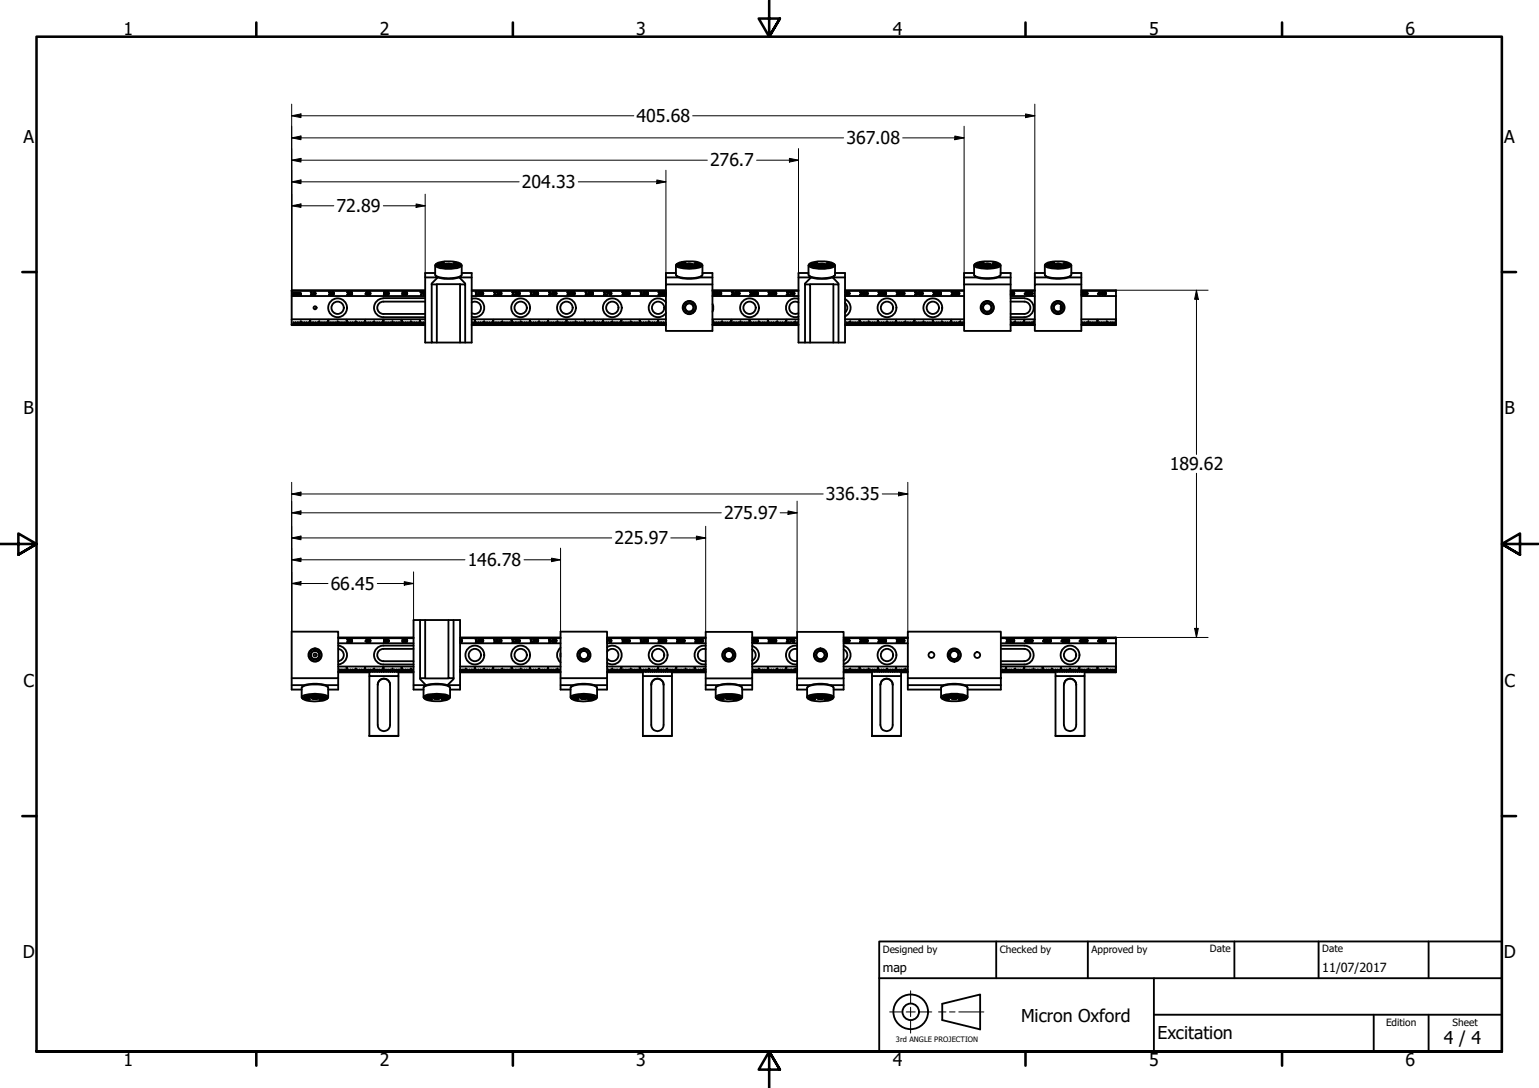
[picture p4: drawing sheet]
<svg xmlns="http://www.w3.org/2000/svg" width="420mm" height="297mm" viewBox="0 0 420 297" stroke-linecap="round" stroke-linejoin="round" font-family="sans-serif">
<defs><g id="words">
<g font-size="4.8">
<text x="33.7" y="9.6">1</text>
<text x="103.7" y="9.6">2</text>
<text x="173.7" y="9.6">3</text>
<text x="243.7" y="9.6">4</text>
<text x="313.7" y="9.6">5</text>
<text x="383.7" y="9.6">6</text>
<text x="173.8" y="33.4">405.68</text>
<text x="6.4" y="38.9">A</text>
<text x="231.1" y="39.4">367.08</text>
<text x="410.7" y="38.9">A</text>
<text x="193.9" y="45.5">276.7</text>
<text x="142.5" y="51.4">204.33</text>
<text x="91.9" y="57.9">72.89</text>
<text x="6.4" y="113.1">B</text>
<text x="410.7" y="113.1">B</text>
<text x="319.3" y="128.4">189.62</text>
<text x="225.5" y="136.6">336.35</text>
<text x="197.7" y="141.7">275.97</text>
<text x="167.8" y="148.6">225.97</text>
<text x="127.7" y="154.6">146.78</text>
<text x="90.3" y="161">66.45</text>
<text x="6.4" y="187.4">C</text>
<text x="410.7" y="187.4">C</text>
<text x="6.2" y="261.7">D</text>
<text x="410.5" y="261.7">D</text>
<text x="278.8" y="279">Micron Oxford</text>
<text x="316" y="283.8">Excitation</text>
<text x="394.2" y="285">4 / 4</text>
<text x="33.7" y="290.9">1</text>
<text x="103.7" y="290.9">2</text>
<text x="173.7" y="290.9">3</text>
<text x="243.7" y="290.9">4</text>
<text x="313.7" y="290.9">5</text>
<text x="383.7" y="290.9">6</text>
</g>
<g font-size="3.4">
<text x="241" y="265.4">map</text>
<text x="361" y="265.5">11/07/2017</text>
</g>
<g font-size="2.7">
<text x="241" y="260.1">Designed by</text>
<text x="273" y="260.1">Checked by</text>
<text x="298" y="260.1">Approved by</text>
<text x="330.3" y="260">Date</text>
<text x="361" y="260">Date</text>
<text x="378.4" y="280.1">Edition</text>
<text x="396.6" y="280.1">Sheet</text>
</g>
<text font-size="2" x="244.6" y="284.5">3rd ANGLE PROJECTION</text>
</g></defs>
<!-- layer: Visible (ISO) -->
<g fill="none" stroke="#000" stroke-width=".51">
<path d="M79.6 79.4v1.4h36.5M79.6 79.4h36.5M80 79.9l1 .1v.6l-.2-.6-.2 .1v.5l-.3-.6-.3 .6zM81.2 79.9h.8l.2 .7-.3-.6-.2 .1v.5l-.2-.6-.3 .6zM84.8 79.8l.4-.1v.8l.1 .1h-.5l.2-.1v-.6zM85.6 79.8h.5v.6l-.2 .2-.3-.2zM85.8 79.8l.2 .3-.1 .4-.2-.4zM89.8 79.7l.5 .1v.3l-.4 .4 .5 .1h-.6l.4-.7zM90.7 79.7h.3l.2 .4-.3 .5-.3-.2zM90.7 79.8l.3 .1-.1 .6-.2-.1zM94.8 79.7l.6 .2-.2 .2 .1 .4-.2 .1-.3-.2h.4l-.2-.3 .2-.2zM95.6 79.8l.4-.1v.9l-.4-.2z"/>
<path d="M95.8 79.8l.2 .1-.1 .6-.2-.1zM100.1 79.7l.3 .5-.1 .4-.2-.3h-.3zM100.1 79.8v.4h-.3zM100.6 79.8l.4-.1v.9l-.4-.2zM100.8 79.8l.2 .1v.6l-.3-.1zM104.8 79.7h.5l-.3 .1v.3l.3 .1-.3 .4-.2-.2h.4v-.2l-.4-.1zM105.6 79.8h.5v.6l-.2 .2-.3-.2zM105.8 79.8l.2 .3-.1 .4h-.2zM109.9 79.8l.4-.1-.4 .4 .5 .1-.3 .4-.3-.2zM110.7 79.7l.4 .1v.6l-.2 .2-.3-.2zM110.7 79.8l.3 .1-.1 .6-.2-.1zM114.7 79.7h.7l-.4 .9 .3-.8z"/>
<path d="M115.8 79.8l.2 .1v.6l-.3-.1zM116.1 79.8h-.5v.6l.2 .2 .3-.2M116.1 75.7h3.5M116.1 79.2h-36.5v.2M117.9 77.6h1.4v15.9M118.8 74.5h-2.7v19h1.8M118.8 72.4v2.6a5.8 5.8 0 0 0 4.5 .9l1.4-.2a1.39 1.39 0 0 0 1.3-.7v-2.6M118.9 75.3a7.5 7.5 0 0 0 6.5 .4l.5-.4M119.2 72l-.3 .2v.4a8.7 8.7 0 0 0 7.1 0l-.1-.4-.2-.2M119.3 77.6h6.3M119.3 71.9a8.6 8.6 0 0 1 6.4 .2l.1 .1a6.5 6.5 0 0 1-5.4 .7 1.39 1.39 0 0 1-1.3-.7zM119.5 75.7l-1.6 1.7v.2"/>
<path d="M119.6 72.2h.5M119.8 72.3l.3 .1zM119.8 72.3h.3M119.8 72.2v.1M120.1 71.9v.1M120.1 72.2h.7M120.1 72.2l-.5 .1M120.2 72.2h.1M120.3 72.7l.5-.3h.2l-.2 .1 .4 .1h.3zM120.3 71.8l-.3 .2 1-.1-.4 .2M120.3 71.8h.1M120.3 72.2l.4 .1"/>
<path d="M120.3 71.8l-.3 .1M120.4 71.9h.7l-.5 .2M120.4 71.8l-.3 .1h.3M120.4 71.9h.7M120.4 71.9l-.3 .1M120.4 72.2h-.3M120.4 72.2h.4M120.4 72.2l.3 .1-.4-.1M120.4 72.2h-.1M120.4 72.1v.1M120.8 72.2v.2l-1.2-.1M120.8 72.5l1.4 .1"/>
<path d="M120.8 72.2v.2M121 71.9l-.4 .2M121 72.4l-.7 .3M121 72.6l-.5 .1M121.5 72.2l1.3-.2 .6 .2-1.3 .2zM121.5 72.6h.7l-.3 .3 .1-.2zM121.6 72.2v.1M121.7 72.2l.9-.2 .6 .2-.3 .2zM121.7 72.2h-.1M121.9 72.2l.7-.1 .4 .1-.6 .2zM122 72.1l-.4 .2M122 72.1l.1 .1"/>
<path d="M122 72.7l-.2 .2M122 72.3h.1M122.1 72.2l.4 .2M122.4 72.7l.9-.1 .3 .3zM122.4 72.7h.9M122.6 72.1l-.1 .1h.5M122.9 72.8h-.2M122.9 72.8l.5 .1M122.9 72.1l.4 .2M123.1 72.6l.5 .3M123.2 72.2h.1M123.3 72.2v.1"/>
<path d="M123.6 72.5l1.2 .1-.7 .1zM123.7 71.9l.8-.1-.2-.1 .7 .2zM123.8 72.5l1 .1M123.8 72.6h.9M123.8 72.5l.9 .1zM123.8 72.5l-.2 .1M123.8 72.4v.1M124.1 72.1h1.1l-.4 .1 .5 .1h-1.2l.6-.2zM124.1 72.2h.6M124.1 72.1h1.1M124.3 71.7l.7 .2M124.5 71.8l-.7 .1"/>
<path d="M124.8 72.1l.5 .2M125.2 75.7h3.6M125.4 75.7l1.6 1.7v.2M125.6 77.6h1.4v15.9M125.6 77.6v15.9M126 74.5h2.8v19h-10.9v-15.9M128.8 79.4h53M128.8 79.2h53M129.9 79.8l.3-.1 .1 .9h-.4l.1-.1v-.6zM130.7 79.7l.4 .1v.6l-.2 .2-.3-.5zM130.7 79.8l.3 .1-.1 .6-.2-.1zM131.4 79.7h.4l.2 .4-.4 .5-.3-.5z"/>
<path d="M131.5 79.8l.3 .1-.1 .6-.3-.1zM134.9 79.8l.2-.1v.8l.2 .1h-.4l.2-.1v-.6zM135.6 79.8l.4-.1 .1 .9h-.5l.2-.1v-.6zM136.5 79.7l.4 .1v.6l-.2 .2-.4-.5zM136.5 79.8l.3 .1-.1 .6-.2-.1zM139.8 79.8l.3-.1v.8l.2 .1h-.5l.2-.1v-.6zM140.6 79.7l.5 .1v.3l-.4 .4 .5 .1h-.7l.5-.7zM141.4 79.8l.4-.1v.9l-.4-.2zM141.5 79.8l.3 .1-.1 .6-.2-.1zM144.8 79.8l.4-.1v.8l.2 .1h-.6l.2-.1v-.6zM145.6 79.7l.5 .1-.2 .3 .3 .2-.4 .3-.3-.2h.5l-.2-.3 .2-.2zM146.4 79.8h.5l-.1 .8-.4-.2z"/>
<path d="M146.6 79.8h.1v.7l-.2-.1zM149.9 79.8l.3-.1 .1 .9h-.4l.2-.1v-.6zM150.9 79.7l.3 .5-.1 .4-.2-.3h-.4zM150.9 79.8v.4h-.3zM151.4 79.7l.5 .1v.6l-.3 .2-.2-.2zM151.5 79.8l.3 .1-.1 .6-.3-.1zM154.9 79.8l.2-.1v.8l.2 .1h-.4zM155.6 79.7h.5l-.4 .1v.3l.4 .1-.3 .4-.2-.2 .4-.1-.4-.2zM156.5 79.7l.4 .1v.6l-.2 .2-.3-.2zM156.5 79.8l.3 .1-.1 .6-.2-.1zM159.8 79.8l.3-.1v.8l.2 .1h-.5l.2-.1v-.6zM160.7 79.8l.4-.1-.4 .4 .5 .1-.4 .4-.3-.4z"/>
<path d="M161.4 79.8l.4-.1v.9l-.4-.2zM161.5 79.8l.3 .1-.1 .6-.2-.1zM164.8 79.8l.4-.1v.8l.2 .1h-.6l.2-.1v-.6zM165.5 79.7h.7l-.5 .9 .4-.8zM166.4 79.8h.5v.6l-.3 .2-.2-.2zM166.6 79.8l.2 .3-.1 .4-.3-.4zM169.9 79.8l.2-.1v.8l.2 .1h-.4l.2-.1v-.6zM170.6 79.8h.5l-.1 .3 .2 .2-.3 .3-.3-.2zM170.8 79.8h.2l-.1 .3-.2-.1zM171.4 79.7l.5 .1v.6l-.3 .2-.2-.2zM171.5 79.8l.3 .1-.1 .6-.3-.1zM174.9 79.8l.2-.1v.8l.2 .1h-.4z"/>
<path d="M175.6 79.7a.4 .4 0 0 1 .6 .4 .4 .4 0 0 1-.6 .4l.4-.1v-.2l-.4-.1zM175.7 79.8h.3v.3h-.3zM176.3 79.8h.6v.6l-.2 .2-.4-.2zM176.5 79.8l.3 .1-.1 .6-.2-.1zM179.8 79.7l.5 .1-.4 .7 .5 .1h-.6l.4-.7zM180.6 79.8h.5v.6l-.3 .2-.2-.2zM180.8 79.8l.2 .3-.1 .4-.2-.4zM181.5 79.8l.3 .1-.1 .6-.2-.1zM181.8 79.7h-.3l-.2 .4 .2 .5h.3M181.8 75.7h3.6M184.5 74.5h-2.7v3.1M184.5 72.4v2.6a5.8 5.8 0 0 0 4.5 .9l1.4-.2a1.39 1.39 0 0 0 1.4-.7v-2.6"/>
<path d="M184.7 75.3a7 7 0 0 0 5.4 .7l1-.3 .5-.4M184.8 72.1a8.3 8.3 0 0 1 6.6-.2l.1 .2a2.72 2.72 0 0 1-2.7 1l-3-.3-.8-.4zM184.9 72l-.4 .4a2.87 2.87 0 0 0 2.8 .9l3.2-.2a1.26 1.26 0 0 0 1.3-.7l-.4-.4M185.4 72.2h1.1M185.6 72.1l-.2 .1M185.6 72.1h.3M185.6 72.1l.2 .1h-.3h.3M185.6 72.1l-.1 .1M185.8 72.6l.7-.3-.1 .1 .7 .2zM185.9 72.1l.6 .1M185.9 72.1l-.5 .1M185.9 71.9h.3"/>
<path d="M185.9 72.2h.5M186 72.1l.4 .1h-.5zM186.2 71.9h.7l-.5 .1M186.2 71.7l-.4 .2h1l-.4 .1M186.2 71.7h.1M186.2 71.9h.7M186.2 71.7l-.4 .2M186.3 71.7l-.4 .2h.3M186.4 72.4l1.4 .2M186.5 72.2v.1M186.6 72.4l-.8 .2M186.6 72.6h-.6l.3-.2 .3 .2h-.6"/>
<path d="M186.8 71.9l-.4 .1M187.1 72.6h.7l-.6 .3 .4-.3zM187.3 72.1l.9-.2 .9 .3a1.62 1.62 0 0 1-1.8-.1zM187.3 72.2v.1M187.5 72.1l.8-.1 .6 .2-1.1 .2zM187.5 72.1l-.2 .1M187.6 72.6l-.4 .3M187.6 72.2l.2-.1 .9 .1-.7 .2zM187.7 72.1l-.4 .2M187.8 72.3h.1M187.8 72.1v.1M187.8 72.2l.5 .1"/>
<path d="M187.9 72.6l.8 .2M188.2 72.8l.5 .1M188.3 72.1l.3 .2 .1-.1M188.3 72.8l.5 .1M188.4 72.8h-.2M188.4 72.8l-.5-.2h.9l.2 .3h-.3M188.4 72.8l.3 .1M188.4 72.8l.4 .1h-.1M188.7 72.1l.3 .2-.1-.2M188.7 72.6l.3 .3M189.2 72.5l1.2 .1-.5 .2zM189.2 72.6h1.2"/>
<path d="M189.4 72.6h.8M189.4 72.6h.8zM189.5 71.9l.9-.1-.2-.1 .6 .2zM189.5 72.6v.1M189.8 72.2l1.2-.1-.5 .1 .4 .2zM190.2 71.7l.6 .2M190.4 72.2l-.6 .1M190.4 72.6h.1M190.4 71.8l-.9 .1M190.5 72.3h.4M190.9 75.7h3.6M191 72.1l-1.2 .1"/>
<path d="M191.8 74.5h2.7v15.8h-12.7v-12.7h12.7M194.5 79.4h23.5M194.5 79.2h23.5M194.8 79.7l.5 .1v.3l-.4 .4 .5 .1h-.6l.4-.7zM195.6 79.7l.6 .2-.2 .2 .1 .4-.3 .1-.2-.2h.4l-.2-.3 .2-.2zM196.3 79.8h.6l-.1 .8-.5-.2zM196.5 79.8l.3 .1-.1 .6-.2-.1zM199.8 79.7l.5 .1-.4 .7 .5 .1h-.6l.4-.7zM200.9 79.7l.3 .5-.2 .4-.1-.3h-.4zM200.9 79.8v.4h-.3zM201.4 79.8l.4-.1v.9l-.4-.2zM201.5 79.8l.3 .1-.1 .6-.2-.1z"/>
<path d="M204.8 79.7l.6 .1-.5 .7 .5 .1h-.6l.4-.7zM205.6 79.7h.5l-.4 .1v.3l.4 .1-.3 .4-.3-.2h.5v-.2l-.4-.1zM206.4 79.8h.5v.6l-.3 .2-.2-.2zM206.6 79.7l.2 .4-.1 .4-.3-.4zM209.8 79.7l.5 .1v.3l-.4 .4 .5 .1h-.6l.4-.7zM210.6 79.8l.5-.1-.4 .4h.4l.1 .2-.3 .3-.3-.2zM211.5 79.7h.3l.2 .4-.4 .5-.2-.2zM211.5 79.8l.3 .1-.1 .6-.2-.1zM214.8 79.7l.5 .1v.3l-.4 .4 .5 .1h-.6l.4-.7zM215.6 79.7h.6l-.4 .9 .3-.8zM216.3 79.8l.5-.1v.9l-.5-.2zM216.6 79.7l.2 .2-.1 .6-.2-.1z"/>
<path d="M218 75.7h3.6M219.8 77.6h1.4v15.9M220.7 74.5h-2.7v19h1.8M220.7 72.4v2.6a6.3 6.3 0 0 0 5.2 .9l1.3-.3 .7-.4 .1-2.8M220.9 75.3a7.4 7.4 0 0 0 6.4 .4l.5-.4M221.1 71.9a8.8 8.8 0 0 1 6.5 .2l.1 .1a6.5 6.5 0 0 1-5.4 .7 1.39 1.39 0 0 1-1.3-.7zM221.1 72l-.2 .2-.1 .4a8.7 8.7 0 0 0 7.1 0l-.1-.4-.2-.2M221.2 77.6h6.3M221.4 75.7l-1.6 1.7v.2M221.6 72.2h.4M221.7 72.3h.3M221.7 72.3h.4"/>
<path d="M221.7 72.2v.1M222 72.2l-.4 .1M222 72.2h.1M222 71.9l.1 .1M222.1 72.2h.6M222.1 71.9v.1M222.1 72.2l.5 .1M222.1 72.2h.5M222.2 72.7l.6-.3 .2 .2h.5zM222.2 71.8l-.4 .1h1.1l-.5 .2h.2l.4-.1-.8-.1M222.2 71.8h.1M222.2 71.8l-.4 .1"/>
<path d="M222.2 71.9h.8M222.2 71.9l-.1 .1M222.3 71.8l-.3 .1h.2M222.3 72.2h-.2M222.3 72.2h.4M222.3 72.2h.3M222.3 72.1v.1M222.7 72.2l.1 .2-1.2-.1M222.7 72.5l.8 .1M222.7 72.2l.1 .2M222.8 72.4l-.6 .3M222.9 71.9l-.4 .2"/>
<path d="M222.9 72.6l-.5 .1M223.4 72.6h.8l-.4 .3h-.2l.4-.2zM223.4 72.6h.8M223.5 72.2l.4-.2 1.3 .1-.4 .3h-1.2zM223.5 72.2v.1M223.6 72.2l.8-.2 .7 .2-.3 .2zM223.6 72.2h-.1M223.8 72.2l.7-.1 .4 .1-.6 .2zM223.8 72.1l-.3 .2M223.9 72.1l.1 .1M224 72.7l-.4 .2M224 72.3h.1"/>
<path d="M224 72.2l.4 .2M224.3 72.7l.9-.1 .3 .3zM224.3 72.7h.9M224.5 72.1l-.1 .1h.5M224.8 72.8h-.1M224.8 72.8l.5 .1zM224.8 72.8l.5 .1M224.9 72.1l.3 .2-.2-.1M225 72.6l.5 .3M225.6 72.5l1.1 .1-.6 .1zM225.6 71.9l.8-.1-.2-.1 .7 .2zM225.7 72.5l1 .1"/>
<path d="M225.7 72.6h.9M225.7 72.5l.9 .1zM225.7 72.4v.1M225.7 72.5l-.1 .1M226 72.1h1.1h-.4l.4 .2h-1.1l.6-.1zM226 72.2h.6M226 72.1h1.1M226.2 71.7l.7 .2M226.4 71.8l-.8 .1M226.7 72.1l.4 .2M227.1 75.7h3.6M227.3 75.7l1.6 1.7v.2"/>
<path d="M227.5 77.6h1.4v15.9M227.5 77.6v15.9M228 74.5h2.7v19h-10.9v-15.9M230.7 79.7h.3l.1 .4-.1 .5h-.3M230.7 79.9h.3l-.1 .6-.2-.1M230.7 79.4h32.5M230.7 79.2h32.5M231.5 79.7l.4 .1v.6l-.3 .2-.2-.2zM231.5 79.9h.3l-.1 .6-.2-.1zM234.8 79.7l.5 .1-.1 .3 .2 .2-.3 .3-.3-.2h.4l-.2-.3 .2-.3zM235.6 79.8l.3-.1v.8l.2 .1h-.5l.2-.1v-.6zM236.3 79.8l.5-.1v.9l-.5-.2z"/>
<path d="M236.5 79.8l.3 .1-.1 .6-.2-.1zM239.8 79.7l.5 .1-.1 .3 .1 .4-.3 .1-.2-.2h.4v-.2l-.2-.1 .2-.2zM240.6 79.7l.5 .1-.4 .7 .5 .1h-.7l.5-.7zM241.4 79.8l.4-.1v.9l-.4-.2zM241.6 79.8h.1v.7l-.2-.1zM244.8 79.7l.6 .2-.2 .2 .1 .4-.3 .1-.2-.2h.4l-.2-.3 .2-.2zM245.6 79.7l.5 .1-.2 .3 .2 .4-.3 .1-.2-.2h.4v-.2l-.3-.1 .3-.2zM246.4 79.7l.5 .1v.6l-.3 .2-.3-.5zM246.5 79.8l.3 .1-.1 .6h-.2zM249.8 79.7l.6 .2-.2 .2 .1 .4-.2 .1-.3-.2h.4l-.2-.3 .3-.2zM251 79.7v.5h.2l-.2 .4v-.3h-.5zM251 79.8v.4h-.4z"/>
<path d="M251.5 79.7l.4 .1v.6l-.2 .2-.3-.2zM251.5 79.8l.3 .1-.1 .6-.2-.1zM254.8 79.7l.5 .1-.1 .3 .2 .2-.3 .3-.3-.2h.4l-.2-.3 .2-.2zM255.6 79.7h.6l-.5 .1v.3h.3l.2 .2-.4 .3-.2-.2 .4-.1-.4-.2zM256.3 79.8l.5-.1v.9l-.5-.2zM256.5 79.8l.3 .1-.1 .6-.2-.1zM259.8 79.7l.5 .1-.1 .3 .1 .4-.3 .1-.2-.2h.4l-.2-.3 .2-.2zM260.7 79.8l.4-.1-.4 .4 .5 .1-.3 .4-.4-.2zM261.4 79.8l.4-.1v.9l-.4-.2zM261.6 79.8h.1v.7l-.2-.1zM263.2 75.7h3.6M265.9 74.5h-2.7v3.1"/>
<path d="M265.9 72.4v2.6a3.1 3.1 0 0 0 2.8 .9 5.8 5.8 0 0 0 4.5-.9v-2.6M266.1 75.3a8 8 0 0 0 6.4 .4l.5-.4M266.3 72.1a8.2 8.2 0 0 1 6.4-.2l.2 .2a3 3 0 0 1-2.7 1l-3-.3-.9-.4zM266.3 72l-.4 .4a1.27 1.27 0 0 0 1.4 .7 9.6 9.6 0 0 0 5.8-.5l.1-.2-.4-.4M266.8 72.2h1.1M267 72.1l-.2 .1M267 72.1h.2M267 72.1l.2 .1h-.3h.3M267 72.1l-.1 .1M267.2 72.1l.7 .1M267.2 72.1l-.4 .1M267.2 72.6l.6-.3 .2 .1h-.2l.7 .2z"/>
<path d="M267.3 71.9h.3M267.3 72.2h.5M267.3 72.1l.5 .1zM267.6 71.9h.8l-.7 .1M267.6 71.7l-.5 .2h1.1l-.5 .1M267.6 71.7h.1M267.6 71.9h.8M267.6 71.7l-.5 .2M267.7 71.7l-.4 .2h.3M267.8 72.4l.7 .2M267.9 72.6h-.6l.4-.2 .2 .2h-.6M267.9 72.2v.1"/>
<path d="M268 72.4l-.8 .2M268.2 71.9l-.5 .1M268.4 72.6h.7l-.6 .3 .4-.3zM268.4 72.6h.7M268.7 72.1l.9-.2 .8 .3a1.51 1.51 0 0 1-1.7-.1zM268.9 72.1l.8-.1 .6 .2-1.1 .2-.4-.2zM268.9 72.6l-.4 .3M269 72.1l-.3 .2 .2-.2M269.1 72.1l1 .1-.7 .2-.4-.2zM269.1 72.1l.1 .1M269.2 72.3h.1M269.2 72.6h1l.2 .3h-.8l.1-.1z"/>
<path d="M269.2 72.2l.5 .1M269.3 72.6l.8 .2M269.7 72.1l.2 .2M269.7 72.8l.5 .1zM269.7 72.8l.5 .1M270 72.1l.4 .2M270.1 72.6l.3 .3M270.1 72.2l-.1 .1M270.3 72.1l.1 .1M270.4 72.2v.1M270.6 72.6l1.1-.1a.68 .68 0 0 1-1.1 .1zM270.6 72.6h1.1"/>
<path d="M270.8 72.6h.8M270.8 72.6h.8zM270.9 72.6v.1M271 71.9l.8-.1-.2-.1 .6 .2zM271.2 72.1l1.2 .1-.6 .1 .5 .1-1.2-.1 .7-.1zM271.6 71.7l.6 .2M271.7 72.6h.1M271.8 72.2l-.7 .1M271.8 71.8l-.8 .1M271.8 72.3h.5M272.4 72.1l-1.2 .1M272.4 75.7h3.5"/>
<path d="M273.2 74.5h2.7v15.8h-12.7v-12.7h12.7M275.9 79.7l.3 .2-.3 .7M275.9 79.8v.4M275.9 79.4h6.6M275.9 79.2h6.6M276.4 79.8l.4-.1v.9l-.4-.2zM276.5 79.8l.3 .1-.1 .6-.2-.1zM280.2 79.7l.2 .5-.1 .4-.1-.3h-.5zM280.2 79.8v.4h-.4zM280.7 79.7l.4 .1v.6l-.2 .2-.3-.2zM280.7 79.9h.3l-.1 .6-.2-.1zM281.4 79.8h.5v.6l-.3 .2-.2-.2z"/>
<path d="M281.6 79.8l.2 .3-.1 .4-.3-.4zM282.5 75.7h3.6M285.2 74.5h-2.7v3.1M285.2 72.4v2.6a3.1 3.1 0 0 0 2.8 .9 5.8 5.8 0 0 0 4.5-.9v-2.6M285.4 75.3a8 8 0 0 0 6.4 .4l.6-.4M285.5 72.1a8.3 8.3 0 0 1 6.5-.2l.2 .2a3 3 0 0 1-2.7 1l-3-.3-.9-.4zM285.6 72l-.4 .4a1.26 1.26 0 0 0 1.3 .7 9.7 9.7 0 0 0 5.9-.5l.1-.2-.4-.4M286.1 72.2h1.1M286.3 72.1l-.2 .1M286.3 72.1h.2M286.3 72.1l.2 .1h-.3h.3M286.3 72.1l-.1 .1"/>
<path d="M286.5 72.1l.7 .1M286.5 72.1l-.4 .1M286.5 72.6l.6-.3 .2 .3h.5zM286.6 71.9h.3M286.6 72.2h.4M286.6 72.1l.4 .1zM286.9 71.9l.7-.1-.6 .2M286.9 71.7l-.5 .2h1.1l-.5 .1M286.9 71.7h.1M286.9 71.9h.7M286.9 71.7l-.5 .2M287 71.7l-.4 .2h.3"/>
<path d="M287.1 72.4l1.3 .2M287.2 72.6h-.6l.4-.2 .2 .2h-.6M287.2 72.2v.1M287.3 72.4l-.8 .2M287.5 71.9l-.5 .1M287.7 72.6h.7l-.6 .3 .4-.3zM288 72.1l.9-.2 .9 .3-1.4 .2-.5-.2zM288.2 72.1l.8-.1 .6 .2-1.1 .2-.4-.2zM288.2 72.6l-.4 .3M288.4 72.1l-.4 .2 .1-.2M288.4 72.1l1 .1-.7 .2-.4-.2zM288.4 72.1l.1 .1"/>
<path d="M288.5 72.3h.1M288.5 72.6h1l.2 .3h-.8l.2-.1zM288.5 72.2l.5 .1M288.6 72.6l.8 .2M289 72.1l.2 .2M289.1 72.8l.4 .1zM289.1 72.8l.4 .1M289.3 72.1l.4 .2M289.4 72.6l.3 .3M289.4 72.2l-.1 .1M289.6 72.1l.1 .1M289.7 72.2v.1"/>
<path d="M289.9 72.6l1.1-.1a.68 .68 0 0 1-1.1 .1zM289.9 72.6h1.1M290.1 72.6h.8M290.1 72.6h.8zM290.2 72.6v.1M290.3 71.9l.8-.1-.2-.1 .6 .2zM290.5 72.1l1.2 .1-.6 .1 .5 .1-1.2-.1 .7-.1zM290.9 71.7l.6 .2M291 72.6h.1M291.1 72.2l-.7 .1M291.1 71.8l-.8 .1M291.1 72.3h.5"/>
<path d="M291.7 72.1l-1.2 .1M291.7 75.7h3.5M292.5 74.5h2.7v15.8h-12.7v-12.7h12.7M295.2 79.7l.2 .5-.2 .4M295.2 79.2h9.5v8M295.2 79.4h9.5M295.6 79.7l.5 .1-.1 .3 .2 .2-.4 .3-.2-.2h.4l-.2-.3 .2-.3zM296.4 79.8l.4-.1v.9l-.4-.2zM296.5 79.8l.3 .1-.1 .6-.2-.1zM300.2 79.7l.2 .5-.1 .4-.1-.3h-.5zM300.2 79.8v.4h-.4zM300.9 79.7l.3 .5-.1 .4-.2-.3h-.4z"/>
<path d="M300.9 79.8v.4h-.3zM301.4 79.8h.5v.6l-.3 .2-.2-.2zM301.6 79.8l.2 .3-.1 .4-.3-.4zM79.6 88.6h36.5M79.6 87.2h36.5M79.6 80.8v8h36.5M80.1 88.6v-.7l.1 .7M80.6 88.6v-.7l.1 .7M81.2 88.6v-.7v.7M81.6 87.9v.7zM82.1 88.6v-.9l.1 .9M82.6 88.6v-.7l.1 .7"/>
<path d="M83.1 88.6v-.7l.1 .7M83.6 88.6v-.7l.1 .7M84.1 88.6v-.7l.1 .7M84.6 88.6v-1.3l.1 1.3M85.2 88.6v-.7v.7M85.6 88.6v-.7l.1 .7M86.1 88.6v-.7l.1 .7M86.6 88.6v-.7l.1 .7M87.1 88.6v-.9l.1 .9M87.6 88.6v-.7l.1 .7M88.1 88.6v-.7l.1 .7M88.6 88.6v-.7l.1 .7"/>
<path d="M89.1 88.6v-.7l.1 .7M89.6 88.6v-1.3l.1 1.3M90.1 88.6v-.7l.1 .7M90.6 88.6v-.7l.1 .7M91.1 88.6v-.7l.1 .7M91.6 87.9v.7zM92.1 88.6v-.9l.1 .9M92.6 88.6v-.7l.1 .7M93.1 88.6v-.7l.1 .7M93.6 88.6v-.7l.1 .7M94.1 88.6v-.7l.1 .7M94.6 88.6v-1.3l.1 1.3"/>
<path d="M95.1 88.6v-.7l.1 .7M95.6 88.6v-.7l.1 .7M96.1 88.6v-.7l.1 .7M96.6 88.6v-.7l.1 .7M97.1 87.7v.9zM97.6 88.6v-.7l.1 .7M98.1 88.6v-.7l.1 .7M98.6 88.6v-.7l.1 .7M99.1 88.6v-.7l.1 .7M99.6 88.6v-1.3l.1 1.3M100.1 88.6v-.7l.1 .7M100.6 88.6v-.7l.1 .7"/>
<path d="M101.1 88.6v-.7l.1 .7M101.6 88.6v-.7l.1 .7M102.1 88.6v-.9l.1 .9M102.6 88.6v-.7l.1 .7M103.1 88.6v-.7l.1 .7M103.6 88.6v-.7l.1 .7M104.1 88.6v-.7l.1 .7M104.6 88.6v-1.3l.1 1.3M104.6 86.6h11.5M104.6 81.4h11.5M104.6 82.3h11.5M104.6 85.7h11.5"/>
<path d="M104.7 82.3a1.68 1.68 0 0 0-1.7 1.7 1.68 1.68 0 0 0 1.7 1.7M104.7 81.5a2.57 2.57 0 0 0-2.6 2.5 2.57 2.57 0 0 0 2.6 2.6M105.1 88.6v-.7l.1 .7M105.6 88.6v-.7l.1 .7M106.1 88.6v-.7l.1 .7M106.6 88.6v-.7l.1 .7M107.1 87.7v.9zM107.6 88.6v-.7l.1 .7M108.1 88.6v-.7l.1 .7M108.6 88.6v-.7l.1 .7M109.1 88.6v-.7l.1 .7M109.6 88.6v-1.3l.1 1.3"/>
<path d="M109.9 80.2l.3-.1v.3h-.2zM110.1 88.6v-.7l.1 .7M110.6 88.6v-.7l.1 .7M111.1 88.6v-.7l.1 .7M111.6 88.6v-.7l.1 .7M112.1 88.6v-.9l.1 .9M112.6 88.6v-.7l.1 .7M113.1 88.6v-.7l.1 .7M113.6 88.6v-.7l.1 .7M114.1 88.6v-.7l.1 .7M114.6 88.6v-1.3l.1 1.3M115.1 88.6v-.7l.1 .7"/>
<path d="M115.6 88.6v-.7l.1 .7M128.8 88.6h53M128.8 80.8h53M128.8 87.2h53M128.8 88.8h53M128.8 82.6a1.68 1.68 0 0 1 2.5 1.4 1.68 1.68 0 0 1-2.5 1.5M128.8 81.6a2.57 2.57 0 0 1 3.4 2.4 2.57 2.57 0 0 1-3.4 2.5M129.1 88.6v-.7l.1 .7M129.6 88.6v-1.3l.1 1.3M130.1 88.6v-.7l.1 .7M130.6 88.6v-.7l.1 .7M131.1 88.6v-.7l.1 .7"/>
<path d="M131.6 88.6v-.7l.1 .7M132.1 88.6v-.9l.1 .9M132.7 87.9v.7zM133.1 88.6v-.7l.1 .7M133.6 87.9v.7zM134.1 88.6v-.7l.1 .7M134.6 88.6v-1.3l.1 1.3M135.1 88.6v-.7l.1 .7M135.6 88.6v-.7l.1 .7M136.1 88.6v-.7l.1 .7M136.7 88.6v-.7v.7M137.1 88.6v-.9l.1 .9"/>
<path d="M137.6 88.6v-.7l.1 .7M138.1 88.6v-.7l.1 .7M138.6 88.6v-.7l.1 .7M139.1 88.6v-.7l.1 .7M139.6 88.6v-1.3l.1 1.3M140.1 88.6v-.7l.1 .7M140.7 88.6v-.7v.7M141.1 88.6v-.7l.1 .7M141.6 88.6v-.7l.1 .7M142.1 88.6v-.9l.1 .9M142.6 88.6v-.7l.1 .7M143.1 88.6v-.7l.1 .7"/>
<path d="M143.6 87.9v.7zM144.1 88.6v-.7l.1 .7M144.7 88.6v-1.3v1.3M145.1 88.6v-.7l.1 .7M145.6 88.6v-.7l.1 .7M146.1 88.6v-.7l.1 .7M146.6 88.6v-.7l.1 .7M147.1 88.6v-.9l.1 .9M147.6 88.6v-.7l.1 .7M148.1 88.6v-.7l.1 .7M148.7 88.6v-.7v.7M149.1 87.9v.7z"/>
<path d="M149.6 88.6v-1.3l.1 1.3M150.1 88.6v-.7l.1 .7M150.6 88.6v-.7l.1 .7M151.1 88.6v-.7l.1 .7M151.6 88.6v-.7l.1 .7M152.1 88.6v-.9l.1 .9M152.6 88.6v-.7l.1 .7M153.1 88.6v-.7l.1 .7M153.6 88.6v-.7l.1 .7M154.1 88.6v-.7l.1 .7M154.6 88.6v-1.3l.1 1.3M155.1 88.6v-.7l.1 .7"/>
<path d="M155.6 88.6v-.7l.1 .7M156.1 88.6v-.7l.1 .7M156.6 88.6v-.7l.1 .7M157.1 88.6v-.9l.1 .9M157.6 88.6v-.7l.1 .7M158.1 88.6v-.7l.1 .7M158.6 88.6v-.7l.1 .7M159.1 87.9v.7zM159.6 88.6v-1.3l.1 1.3M160.1 88.6v-.7l.1 .7M160.6 88.6v-.7l.1 .7M160.7 80.2l.3-.1v.3h-.3z"/>
<path d="M161.1 88.6v-.7l.1 .7M161.6 88.6v-.7l.1 .7M162.1 88.6v-.9l.1 .9M162.6 88.6v-.7l.1 .7M163.1 88.6v-.7l.1 .7M163.6 88.6v-.7l.1 .7M164.1 88.6v-.7l.1 .7M164.6 87.3v1.3zM165.1 88.6v-.7l.1 .7M165.6 88.6v-.7l.1 .7M166.1 88.6v-.7l.1 .7M166.6 88.6v-.7l.1 .7"/>
<path d="M167.1 88.6v-.9l.1 .9M167.6 88.6v-.7l.1 .7M168.1 88.6v-.7l.1 .7M168.6 88.6v-.7l.1 .7M169.1 88.6v-.7l.1 .7M169.6 88.6v-1.3l.1 1.3M170.1 88.6v-.7l.1 .7M170.6 88.6v-.7l.1 .7M170.7 80.2l.4 .1-.1 .2-.3-.1zM171.1 88.6v-.7l.1 .7M171.6 88.6v-.7l.1 .7M172.1 88.6v-.9l.1 .9"/>
<path d="M172.6 88.6v-.7l.1 .7M173.1 88.6v-.7l.1 .7M173.6 88.6v-.7l.1 .7M174.1 88.6v-.7l.1 .7M174.6 87.3v1.3zM175.1 88.6v-.7l.1 .7M175.6 80.5v.1M175.6 88.6v-.7l.1 .7M176.1 88.6v-.7l.1 .7M176.6 88.6v-.7l.1 .7M177.1 88.6v-.9l.1 .9M177.6 88.6v-.7l.1 .7"/>
<path d="M178.1 88.6v-.7l.1 .7M178.6 88.6v-.7l.1 .7M179.1 88.6v-.7l.1 .7M179.6 88.6v-1.3l.1 1.3M180.1 88.6v-.7l.1 .7M180.6 88.6v-.7l.1 .7M181.1 88.6v-.7l.1 .7M181.6 88.6v-.7l.1 .7M181.8 82.6a2.57 2.57 0 0 0-3.8-.5 2.57 2.57 0 0 0 0 3.9 2.57 2.57 0 0 0 3.8-.6M194.5 88.6h23.5M194.5 80.8h23.5M194.5 87.2h23.5"/>
<path d="M194.5 88.8h23.5M194.5 83l.2 .8-.2 1.3M194.6 88.6v-1.3l.1 1.3M195.1 88.6v-.7l.1 .7M195.6 88.6v-.7l.1 .7M196.2 88.6v-.7v.7M196.6 88.6v-.7l.1 .7M197.1 88.6v-.9l.1 .9M197.6 88.6v-.7l.1 .7M198.1 88.6v-.7l.1 .7M198.6 88.6v-.7l.1 .7M199.1 88.6v-.7l.1 .7"/>
<path d="M199.6 88.6v-1.3l.1 1.3M200.2 87.9v.7zM200.6 88.6v-.7l.1 .7M201.1 87.9v.7zM201.6 88.6v-.7l.1 .7M202.1 88.6v-.9l.1 .9M202.6 88.6v-.7l.1 .7M203.1 88.6v-.7l.1 .7M203.6 88.6v-.7l.1 .7M204.2 88.6v-.7v.7M204.6 88.6v-1.3l.1 1.3M205.1 88.6v-.7l.1 .7"/>
<path d="M205.6 87.9v.7zM206.1 88.6v-.7l.1 .7M206.6 88.6v-.7l.1 .7M207.1 88.6v-.9l.1 .9M207.6 88.6v-.7l.1 .7M208.2 88.6v-.7v.7M208.6 88.6v-.7l.1 .7M209.1 88.6v-.7l.1 .7M209.6 88.6v-1.3l.1 1.3M210.1 88.6v-.7l.1 .7M210.6 88.6v-.7l.1 .7M210.7 80.2l.2-.1 .1 .3h-.2z"/>
<path d="M211.1 87.9v.7zM211.6 88.6v-.7l.1 .7M212.2 88.6v-.9v.9M212.6 88.6v-.7l.1 .7M213.1 88.6v-.7l.1 .7M213.6 88.6v-.7l.1 .7M214.1 88.6v-.7l.1 .7M214.6 88.6v-1.3l.1 1.3M215.1 88.6v-.7l.1 .7M215.6 87.9v.7zM216.1 88.6v-.7l.1 .7M216.6 87.9v.7z"/>
<path d="M217.1 88.6v-.9l.1 .9M217.6 88.6v-.7l.1 .7M218 81.6a2.57 2.57 0 0 0-3.4 2.4 2.57 2.57 0 0 0 3.4 2.5M218 82.6a1.68 1.68 0 0 0-2.5 1.4 1.68 1.68 0 0 0 2.5 1.5M230.7 88.6h32.5v-.7l-.1 .7M230.7 80.8h32.5M230.7 87.2h32.5M230.7 88.8h32.5M230.7 81.7a2.57 2.57 0 0 1 1.5 2.3 2.57 2.57 0 0 1-1.5 2.4M230.7 82.7a1.68 1.68 0 0 1 0 2.6M231.1 88.6v-.7l.1 .7M231.6 88.6v-.7l.1 .7"/>
<path d="M232.1 87.7v.9zM232.6 88.6v-.7l.1 .7M233.1 88.6v-.7l.1 .7M233.6 88.6v-.7l.1 .7M234.1 88.6v-.7l.1 .7M234.6 88.6v-1.3l.1 1.3M235.1 88.6v-.7l.1 .7M235.6 88.6v-.7l.1 .7M236.1 88.6v-.7l.1 .7M236.6 88.6v-.7l.1 .7M237.1 88.6v-.9l.1 .9M237.6 88.6v-.7l.1 .7"/>
<path d="M238.1 88.6v-.7l.1 .7M238.6 88.6v-.7l.1 .7M239.1 88.6v-.7l.1 .7M239.6 88.6v-1.3l.1 1.3M240.1 88.6v-.7l.1 .7M240.6 88.6v-.7l.1 .7M241.1 88.6v-.7l.1 .7M241.6 88.6v-.7l.1 .7M242.1 87.7v.9zM242.6 88.6v-.7l.1 .7M243.1 88.6v-.7l.1 .7M243.6 88.6v-.7l.1 .7"/>
<path d="M244.1 88.6v-.7l.1 .7M244.6 88.6v-1.3l.1 1.3M245.1 88.6v-.7l.1 .7M245.6 88.6v-.7l.1 .7M246.1 88.6v-.7l.1 .7M246.6 88.6v-.7l.1 .7M247.1 88.6v-.9l.1 .9M247.6 88.6v-.7l.1 .7M248.1 88.6v-.7l.1 .7M248.6 88.6v-.7l.1 .7M249.1 88.6v-.7l.1 .7M249.6 88.6v-1.3l.1 1.3"/>
<path d="M250.1 88.6v-.7l.1 .7M250.6 88.6v-.7l.1 .7M251.1 88.6v-.7l.1 .7M251.7 88.6v-.7v.7M252.1 88.6v-.9l.1 .9M252.6 88.6v-.7l.1 .7M253.1 88.6v-.7l.1 .7M253.6 88.6v-.7l.1 .7M254.1 88.6v-.7l.1 .7M254.6 88.6v-1.3l.1 1.3M255.1 88.6v-.7l.1 .7M255.7 88.6v-.7v.7"/>
<path d="M256.1 88.6v-.7l.1 .7M256.6 88.6v-.7l.1 .7M257.1 88.6v-.9l.1 .9M257.6 87.9v.7zM258.1 88.6v-.7l.1 .7M258.6 88.6v-.7l.1 .7M259.1 88.6v-.7l.1 .7M259.7 88.6v-1.3v1.3M260.1 88.6v-.7l.1 .7M260.6 88.6v-.7l.1 .7M260.7 80.2l.3-.1v.3h-.3zM261.1 88.6v-.7l.1 .7"/>
<path d="M261.6 88.6v-.7l.1 .7M262.1 88.6v-.9l.1 .9M262.6 88.6v-.7l.1 .7M275.9 80.2h.1l-.1 .2M275.9 88.6h6.6M275.9 81.4l3.7 .1a2.57 2.57 0 0 1 2.6 2.5 2.57 2.57 0 0 1-2.6 2.6h-3.7M275.9 82.3h3.7a1.68 1.68 0 0 1 1.7 1.7 1.68 1.68 0 0 1-1.7 1.7h-3.7M275.9 80.8h6.6M275.9 87.2h6.6M275.9 88.8h6.6M276.1 88.6v-.7l.1 .7M276.6 88.6v-.7l.1 .7"/>
<path d="M277.1 88.6v-.9l.1 .9M277.6 88.6v-.7l.1 .7M278.1 88.6v-.7l.1 .7M278.6 88.6v-.7l.1 .7M279.1 88.6v-.7l.1 .7M279.6 88.6v-1.3l.1 1.3M280.1 88.6v-.7l.1 .7M280.6 88.6v-.7l.1 .7M281.1 88.6v-.7l.1 .7M281.6 88.6v-.7l.1 .7M282.1 88.6v-.9l.1 .9M289.7 83.3v1.4"/>
<path d="M295.2 88.6h9.4M295.2 80.8h9.5M295.2 87.2h9.5M295.6 88.6v-.7l.1 .7M296.1 88.6v-.7l.1 .7M296.6 88.6v-.7l.1 .7M297.1 88.6v-.9l.1 .9M297.6 88.6v-.7l.1 .7M298.1 88.6v-.7l.1 .7M298.6 87.9v.7zM299.1 88.6v-.7l.1 .7M299.6 87.3v1.3z"/>
<path d="M300.1 88.6v-.7l.1 .7M300.6 88.6v-.7l.1 .7M301.1 88.6v-.7l.1 .7M301.6 88.6v-.7l.1 .7M302.1 88.6v-.9l.1 .9M302.6 88.6v-.7l.1 .7M303.1 88.6v-.7l.1 .7M303.6 88.6v-.7l.1 .7M304.1 88.6v-.7l.1 .7M304.7 87.2v1.4M304.7 87.3v1.5h-9.5M92.3 174.2h20.6"/>
<path d="M92.3 175.6h20.6M92.3 174h20.6M92.4 176.3a2.57 2.57 0 0 1 2.3 2.5 2.57 2.57 0 0 1-2.3 2.6M92.4 177.2a1.68 1.68 0 0 1 1.5 1.6 1.68 1.68 0 0 1-1.5 1.7M94.8 174.5l.6 .2-.2 .2 .1 .4-.2 .1-.3-.2h.4l-.2-.3 .2-.2zM95.6 174.6h.5l-.1 .8-.4-.2zM95.8 174.6l.2 .1-.1 .6-.2-.1zM100.1 174.5l.3 .6-.1 .3-.2-.3h-.3zM100.1 174.7v.4h-.3zM100.6 174.6h.5l-.1 .8-.4-.2zM100.8 174.6l.2 .1v.6l-.3-.1zM104.6 176.3h8.3"/>
<path d="M104.6 177.2h8.3M104.7 177.2a1.68 1.68 0 0 0-1.7 1.6 1.68 1.68 0 0 0 1.7 1.7M104.7 176.3a2.57 2.57 0 0 0-2.6 2.5 2.57 2.57 0 0 0 2.6 2.6M104.8 174.5h.5l-.3 .1v.3l.3 .1-.3 .4-.2-.2h.4v-.2h-.4zM105.6 174.6h.5v.6l-.2 .2-.3-.2zM105.8 174.6l.2 .3-.1 .4h-.2zM109.9 174.6l.4-.1-.4 .4 .5 .1-.3 .4-.3-.2zM109.9 175l.3-.1v.3h-.2zM110.6 174.6h.5v.6l-.2 .2-.3-.2zM110.7 174.7h.3l-.1 .6-.2-.1zM114.7 169.3v15.9h1.4M116.1 169.3v15.9"/>
<path d="M122.4 169.3v15.9h1.4M123.8 169.3h1.8v19h-2.7M125.6 174.7l.3-.2 .3 .4-.2 .5-.4-.2M125.6 174.2h27.4M125.6 175.6h27.4M125.6 174h27.4M125.7 174.6l.3 .1-.1 .6h-.2zM129.9 174.6l.3-.1 .1 .9h-.4l.1-.1v-.6zM130.6 174.6h.5v.6l-.2 .2-.3-.2zM130.7 174.6l.3 .1-.1 .6-.2-.1zM131.4 174.6h.5v.6l-.3 .2-.2-.2zM131.5 174.6l.3 .1-.1 .6-.3-.1z"/>
<path d="M134.9 174.6l.2-.1v.8l.2 .1h-.4l.2-.1v-.6zM135.6 174.6l.4-.1 .1 .9h-.5l.2-.1v-.6zM136.4 174.6h.5v.6l-.2 .2-.3-.2zM136.5 174.6l.3 .1-.1 .6-.2-.1zM139.8 174.6l.3-.1v.8l.2 .1h-.5l.2-.1v-.6zM140.6 174.5l.5 .1v.3l-.4 .4 .5 .1h-.7l.5-.7zM141.4 174.6h.5l-.1 .8-.4-.2zM141.5 174.6l.3 .1-.1 .6-.2-.1zM144.8 174.6l.4-.1v.8l.2 .1h-.6l.2-.1v-.6zM145.6 174.5l.5 .1-.2 .3 .3 .2-.4 .3-.3-.2h.5v-.2h-.2l.2-.3zM146.4 174.6h.5l-.1 .8-.4-.2zM146.6 174.6h.1v.7l-.2-.1z"/>
<path d="M149.9 174.6l.3-.1 .1 .9h-.4l.2-.1v-.6zM150.9 174.5l.3 .6-.1 .3-.2-.3h-.4zM150.9 174.7v.4h-.3zM151.4 174.6h.5v.6l-.3 .2-.2-.2zM151.4 174.7h.4l-.1 .6-.3-.1zM153 178.3v1M153 176.8a2.57 2.57 0 0 0 0 4M165.7 174.5h.5l-.5 .9M165.7 174.6h.4l-.4 .6M165.7 174.2h27M165.7 175.6h27M165.7 174h27"/>
<path d="M165.8 177.9a1.68 1.68 0 0 1 2.5-.3 1.68 1.68 0 0 1 0 2.5 1.68 1.68 0 0 1-2.5-.3M165.8 176.7a2.57 2.57 0 0 1 3.9 2.1 2.57 2.57 0 0 1-3.9 2.2M166.4 174.6h.5v.6l-.3 .2-.2-.2zM166.5 174.7h.3l-.1 .6-.2-.1zM169.9 174.6l.2-.1v.8l.2 .1h-.4l.2-.1v-.6zM170.6 174.6h.5v.8h-.5zM170.8 174.6h.2v.2l-.2 .1zM170.8 174.9l.2 .2v.2l-.3-.1zM171.4 174.6h.5v.6l-.3 .2-.2-.2zM171.5 174.6l.3 .1-.1 .6-.3-.1zM174.9 174.6l.2-.1v.8l.2 .1h-.4zM175.6 174.5a.45 .45 0 0 1 .6 .5 .45 .45 0 0 1-.5 .4l.3-.4-.4 .1z"/>
<path d="M175.6 175.3v.1M175.7 174.6h.3v.3h-.3zM176.3 174.6h.6v.6l-.2 .2-.4-.2zM176.5 174.6l.3 .1-.1 .6-.2-.1zM179.8 174.5l.5 .1-.4 .7 .5 .1h-.6l.4-.7zM180.6 174.6h.5v.6l-.3 .2-.2-.2zM180.8 174.6l.2 .3-.1 .4-.2-.4zM181.4 174.6h.5l-.1 .8-.4-.2zM181.5 174.6l.3 .1-.1 .6-.2-.1zM184.8 174.5l.6 .1-.5 .7 .5 .1h-.6l.4-.7zM185.6 174.6l.3-.1v.8l.2 .1h-.5l.2-.1v-.6zM186.4 174.6h.5v.6l-.3 .2-.2-.2z"/>
<path d="M186.5 174.7h.3l-.1 .6-.2-.1zM189.8 174.5l.5 .1v.3l-.4 .4 .5 .1h-.6l.4-.7zM190.6 174.5l.5 .1-.4 .7 .4 .1h-.5l.4-.7zM191.4 174.6h.5v.6l-.3 .2-.2-.2zM191.5 174.6l.3 .1-.1 .6-.2-.1zM192.7 176.3a2.57 2.57 0 0 0-3.1 2.5 2.57 2.57 0 0 0 3.1 2.6M192.7 177.2a1.68 1.68 0 0 0-2.2 1.6 1.68 1.68 0 0 0 2.2 1.6M205.3 176.4a2.57 2.57 0 0 1 1.9 2.4 2.57 2.57 0 0 1-1.9 2.5M205.3 177.3a1.68 1.68 0 0 1 1 1.5 1.68 1.68 0 0 1-1 1.6M205.4 174.7v.1M205.4 175.3v.1M205.4 174.2h12.2"/>
<path d="M205.4 175.6h12.2M205.4 174h12.2M205.6 174.5h.5l-.4 .1v.3l.4 .1-.3 .4-.3-.2h.5v-.2h-.4zM206.4 174.6h.5v.6l-.3 .2-.2-.2zM206.6 174.6l.2 .3-.1 .4-.3-.4zM209.8 174.5l.5 .1v.3l-.4 .4 .5 .1h-.6l.4-.7zM210.6 174.6l.5-.1-.4 .4h.4l.1 .2-.3 .3-.3-.2zM210.7 175l.2-.1 .1 .3h-.2zM211.4 174.6h.5v.6l-.3 .2-.2-.2zM211.5 174.6l.3 .1-.1 .6-.2-.1zM214.8 174.5l.5 .1v.3l-.4 .4 .5 .1h-.6l.4-.7zM215.6 174.5h.6l-.4 .9 .3-.8z"/>
<path d="M216.3 174.6h.6l-.1 .8-.5-.2zM216.5 174.6l.3 .1-.1 .6-.2-.1zM217.6 176.3a2.57 2.57 0 0 0-3 2.5 2.57 2.57 0 0 0 3 2.6M217.6 177.2a1.68 1.68 0 0 0-2.1 1.6 1.68 1.68 0 0 0 2.1 1.6M230.3 175v.2M230.3 174.6v.2M230.3 174.2h17.5M230.3 175.6h17.5M230.3 174h17.5M230.3 176.4a2.57 2.57 0 0 1 1.9 2.4 2.57 2.57 0 0 1-1.9 2.5M230.3 177.3a1.68 1.68 0 0 1 1 1.5 1.68 1.68 0 0 1-1 1.6M230.6 174.6h.5l-.1 .8-.4-.2z"/>
<path d="M230.8 174.6l.2 .1-.1 .6-.2-.1zM231.4 174.6h.5v.6l-.3 .2-.2-.2zM231.5 174.7h.3l-.1 .6-.2-.1zM234.8 174.5l.5 .1-.1 .3 .2 .2-.3 .3-.3-.2h.4v-.2h-.2l.2-.4zM235.6 174.6l.3-.1v.8l.2 .1h-.5l.2-.1v-.6zM236.3 174.6h.6l-.1 .8-.5-.2zM236.5 174.6l.3 .1-.1 .6-.2-.1zM239.8 174.5l.5 .1-.1 .3 .1 .4-.3 .1-.2-.2h.4v-.2h-.2l.2-.3zM240.6 174.5l.5 .1-.4 .7 .5 .1h-.7l.5-.7zM241.4 174.6h.5l-.1 .8-.4-.2zM241.6 174.6h.1v.7l-.2-.1zM244.8 174.5l.6 .2-.2 .2 .1 .4-.3 .1-.2-.2h.4l-.2-.3 .2-.2z"/>
<path d="M245.6 174.5l.5 .1-.2 .3 .2 .4-.3 .1-.2-.2h.4v-.2h-.3l.3-.3zM246.4 174.6h.5v.6l-.3 .2-.2-.2zM246.5 174.6l.3 .1-.1 .6h-.2zM247.8 172.5h25.4v12.7h-25.4zM273.2 176.3h6.4a2.57 2.57 0 0 1 2.6 2.5 2.57 2.57 0 0 1-2.6 2.6h-6.4M273.2 177.2h6.4a1.68 1.68 0 0 1 1.7 1.6 1.68 1.68 0 0 1-1.7 1.7h-6.4M273.2 174h31.5v8M273.2 174.2h31.5M273.2 175.6h31.5M274.8 174.5l.5 .1-.1 .3 .2 .2-.4 .3-.2-.2h.4v-.2h-.2l.2-.3zM275.6 174.5a.44 .44 0 0 1 .6 .5 .44 .44 0 0 1-.6 .4l.4-.2v-.2l-.3 .1zM275.7 174.6h.3v.3h-.3z"/>
<path d="M276.4 174.6h.5l-.1 .8-.4-.2zM276.5 174.7h.3l-.1 .6-.2-.1zM280.2 174.5l.2 .6-.1 .3-.1-.3h-.5zM280.2 174.7v.4h-.4zM280.6 174.6h.5v.6l-.2 .2-.3-.2zM280.7 174.7h.3l-.1 .6-.2-.1zM281.4 174.6h.5v.6l-.3 .2-.2-.2zM281.6 174.6l.2 .3-.1 .4-.3-.4zM284.8 175.1l.4-.4v.4zM285.2 174.5v.6h.2l-.2 .3v-.3h-.5zM285.6 174.6l.3-.1v.8l.2 .1h-.5l.2-.1v-.6zM286.4 174.6h.5v.6l-.3 .2-.2-.2z"/>
<path d="M286.5 174.6l.3 .1-.1 .6-.3-.1zM290.1 174.5l.3 .6-.1 .3-.2-.3h-.3zM290.1 174.7v.4h-.3zM290.6 174.5l.5 .1v.3l-.4 .4 .4 .1h-.5l.4-.7zM291.4 174.6h.5v.6l-.2 .2-.4-.2zM291.5 174.6l.3 .1-.1 .6-.2-.1zM295.1 174.5l.3 .6-.1 .3-.2-.3h-.4zM295.1 174.7v.4h-.3zM295.6 174.5l.5 .1-.1 .3 .2 .2-.4 .3-.2-.2h.4v-.2h-.2l.2-.4zM296.4 174.6h.5l-.1 .8-.4-.2zM296.5 174.6l.3 .1-.1 .6-.2-.1zM300.2 174.5l.2 .6-.1 .3-.1-.3h-.5z"/>
<path d="M300.2 174.7v.4h-.4zM300.9 174.5l.3 .6-.1 .3-.2-.3h-.4zM300.9 174.7v.4h-.3zM301.4 174.6h.5v.6l-.3 .2-.2-.2zM301.6 174.6l.2 .3-.1 .4-.3-.4zM79.6 185.2h12.7v-12.7h-12.7v15.8h2.8M79.6 187.1h3.6M82.4 190.4v-2.6a5.8 5.8 0 0 1 4.4-.9l1.5 .2a1.39 1.39 0 0 1 1.3 .7v2.6M82.5 187.6a6.5 6.5 0 0 1 5.4-.8l1.1 .3 .5 .5M82.7 190.5a8.1 8.1 0 0 1 5.6-.5l1 .5a1.57 1.57 0 0 1-1.9 .9 6.2 6.2 0 0 1-4.7-.7zM82.7 190.9l-.3-.5a2.87 2.87 0 0 1 2.8-.9l3.1 .2a1.26 1.26 0 0 1 1.3 .7l-.4 .5M83.2 190.7h1.1"/>
<path d="M83.2 190.4l1.2 .1-.6 .1 .5 .1h-1.1l.5-.2zM83.2 190.5h.5M83.4 190.9h1.2l-.8 .1 .1 .1zM83.4 190.9l.5 .2M83.8 190.2h1.2l-.8 .2zM83.8 190.2h1.2M83.9 190.2h.9M83.9 190.2h.9l-.3 .2zM83.9 191.1h.1M84.1 190.1v.1M84.4 190.5l-.6 .1M84.6 190.9l-.8 .1"/>
<path d="M85.1 190.5l.6-.1 1.2 .1a1.49 1.49 0 0 1-1.8 0zM85.2 189.9h.7l-.1 .1 .5 .2h-1zM85.2 189.9l.3 .3M85.3 190.7l-.1-.2 .3 .2M85.3 189.9l.5 .1zM85.3 189.9l.5 .1M85.4 190.1l.9 .1M85.4 190.5h1.3l-.8 .3-.6-.1zM85.5 190.5l-.1 .2M85.6 190.5h1l-.2 .2h-1zM85.6 190.5l.3 .2M85.9 190.5h.5v.2"/>
<path d="M86.4 190.5h.1M86.4 190.2l.6-.3-.4 .3h.5zM86.4 190.2l1.4 .2M86.7 190.7l.2-.2-.4 .2M87 189.9l-.4 .3M87.1 190.2h1.3l-.7 .3-.2-.3zM87.2 190.9h.7M87.6 190.2h.6M87.7 190.6l.6 .1M87.7 190.6h1.1M87.7 190.5v.1M87.8 190.8l-.6 .2 .7-.1"/>
<path d="M87.8 190.8l-.4 .1h1l-.4 .2M87.8 190.8l-.4 .1M87.8 190.5l.4 .1M87.8 190.5l.4 .2zM87.9 191.1h.1M87.9 190.9h.4l-.5 .2h.2M87.9 190.9h.4M88.3 191v.1M88.3 190.5l.4 .1M88.3 190.5l.4 .1zM88.3 190.2l-.7 .2M88.4 190.9l-.4 .2"/>
<path d="M88.8 187.1h3.5M88.8 190.6l-.5 .1M92.3 185.2v3.1h-2.7M92.3 183.4h20.6M92.3 182h20.6M92.3 183.6h8.5M92.6 183.4v-.7l.1 .7M93.1 183.4v-.7l.1 .7M93.6 183.4v-.7l.1 .7M94.1 183.4v-.7l.1 .7M94.6 183.4v-1.3l.1 1.3M95.1 183.4v-.7l.1 .7"/>
<path d="M95.6 183.4v-.7l.1 .7M96.1 183.4v-.7l.1 .7M96.6 183.4v-.7l.1 .7M97.1 182.5v.9zM97.6 183.4v-.7l.1 .7M98.1 183.4v-.7l.1 .7M98.6 183.4v-.7l.1 .7M99.1 183.4v-.7l.1 .7M99.6 183.4v-1.3l.1 1.3M100.1 183.4v-.7l.1 .7M100.6 183.4v-.7l.1 .7M100.8 183.4v1.2h8v-1.2"/>
<path d="M100.8 184.6v16.3M101.1 183.4v-.7l.1 .7M101.6 183.4v-.7l.1 .7M102.1 183.4v-.9l.1 .9M102.6 183.4v-.7l.1 .7M103.1 183.4v-.7l.1 .7M103.1 187a1.68 1.68 0 0 1 1.7-1.7 1.68 1.68 0 0 1 1.7 1.7M103.4 186a1.67 1.67 0 0 1 1.9-.7 1.67 1.67 0 0 1 1.2 1.6v11a1.68 1.68 0 0 1-1.7 1.7 1.68 1.68 0 0 1-1.7-1.7v-11zM103.6 183.4v-.7l.1 .7M104.1 183.4v-.7l.1 .7M104.6 183.4v-1.3l.1 1.3M104.6 181.4h8.3"/>
<path d="M104.6 180.5h8.3M105.1 183.4v-.7l.1 .7M105.6 183.4v-.7l.1 .7M106.1 183.4v-.7l.1 .7M106.6 183.4v-.7l.1 .7M107.1 182.5v.9zM107.6 183.4v-.7l.1 .7M108.1 183.4v-.7l.1 .7M108.6 183.4v-.7l.1 .7M108.8 183.6h4.1M108.8 184.6v16.3M109.1 183.4v-.7l.1 .7"/>
<path d="M109.6 183.4v-1.3l.1 1.3M110.1 183.4v-.7l.1 .7M110.6 183.4v-.7l.1 .7M111.1 183.4v-.7l.1 .7M111.6 183.4v-.7l.1 .7M112.1 183.4v-.9l.1 .9M112.6 183.4v-.7l.1 .7M112.9 187.1h3.6M114.7 185.2v.2l1.6 1.7M115.6 190.4v-2.6a3.1 3.1 0 0 1 2.8-.9 5.8 5.8 0 0 1 4.5 .9v2.6M115.8 187.5a8 8 0 0 1 6.4-.4l.5 .4M116 190.4a8.3 8.3 0 0 1 6.6 0v.2a4.9 4.9 0 0 1-4 .8l-1.4-.2a1.15 1.15 0 0 1-1.3-.7z"/>
<path d="M116 190.8l-.4-.4 .1-.2a8.9 8.9 0 0 1 5.8-.6l1.3 .6-.1 .4-.2 .2M116.1 185.2h6.3M116.4 190.5h1.1l-.5 .2h.6h-1.1l.4-.2zM116.4 190.5l.5 .2M116.5 190.7h1.1M116.7 190.9h1.3l-.8 .2h.2zM116.7 190.9l.7 .2M116.9 190.2l.6-.1 .5 .2-.4 .1zM116.9 190.3l.7 .1M117 190.2l.9 .1M117 190.2l.9 .1zM117 190.5h.5"/>
<path d="M117.6 190.4h.1M117.9 190.9l-.7 .2M118 190.2l-.4 .2M118.1 189.9l.3 .3M118.3 190.5l.4-.1 1.4 .1a1.78 1.78 0 0 1-1.8 0zM118.3 189.9l.5 .1M118.4 190.1l.9 .1M118.5 190.6l-.1-.1 .3 .2M118.6 190.2h-.2M118.6 190.5h1.4a.97 .97 0 0 1-1.4 0zM118.7 190.7l.1-.2 .4 .1-.1 .1M118.7 190.5h1.1l-.7 .2h-.4z"/>
<path d="M118.9 190h-.1M118.9 190l-.8-.1 .3 .3 .3-.2 .6 .2-.5-.2M119.2 190.4v.2l.5 .1M119.4 190.2l.4-.3h.1l-.3 .2 .5 .1zM119.4 190.2h1.1M119.6 190.5h.1M119.9 189.9l-.3 .2M120 190.6l.1-.1-.4 .2M120.1 190.2l1.3-.1-.6 .3h-.1l.2-.1zM120.5 190.2l.4 .1M120.6 190.9h.1M120.8 190.4l.1 .1"/>
<path d="M120.9 190.5l.6 .1M120.9 190.5l-.1-.1 1.2 .1-.5 .1M120.9 190.5h.6M121 190.5h.4M121 190.5l.4 .1zM121.1 190.7l-.5 .2h.7M121.1 190.7l-.4 .2 1-.1-.3 .2M121.1 190.7l-.4 .2M121.2 190.1l-.6 .1 .4 .1 .2-.2-.6 .1M121.3 191h.1M121.3 190.9h.3l-.3 .1M121.3 190.9h-.6"/>
<path d="M121.3 190.9h.3M121.4 190.1l-.7 .3M121.5 190.5h.5M121.5 190.5v.1M121.5 190.5h.4M121.7 190.9l-.3 .1M121.9 190.4l-.4 .1M121.9 190.5h.1M122 187.1h3.6M123.8 185.2v-15.9h-10.9v19h2.7M123.8 185.2v.2l-1.6 1.7M125.6 182h27.4"/>
<path d="M125.6 183.6h27.4M125.7 183.4l-.1-.7v.7h27.4M126.1 183.4v-.7l.1 .7M126.6 183.4v-.7l.1 .7M127.1 183.4v-.9l.1 .9M127.6 183.4v-.7l.1 .7M128.1 182.7v.7zM128.7 183.4v-.7v.7M129.1 183.4v-.7l.1 .7M129.6 183.4v-1.3l.1 1.3M130.1 183.4v-.7l.1 .7M130.6 183.4v-.7l.1 .7"/>
<path d="M131.1 183.4v-.7l.1 .7M131.6 183.4v-.7l.1 .7M132.1 183.4v-.9l.1 .9M132.7 182.7v.7zM133.1 183.4v-.7l.1 .7M133.6 182.7v.7zM134.1 183.4v-.7l.1 .7M134.6 183.4v-1.3l.1 1.3M135.1 183.4v-.7l.1 .7M135.6 183.4v-.7l.1 .7M136.1 183.4v-.7l.1 .7M136.7 183.4v-.7v.7"/>
<path d="M137.1 183.4v-.9l.1 .9M137.6 183.4v-.7l.1 .7M138.1 183.4v-.7l.1 .7M138.6 183.4v-.7l.1 .7M139.1 183.4v-.7l.1 .7M139.6 183.4v-1.3l.1 1.3M140.1 183.4v-.7l.1 .7M140.7 183.4v-.7v.7M141.1 183.4v-.7l.1 .7M141.6 183.4v-.7l.1 .7M142.1 183.4v-.9l.1 .9M142.6 183.4v-.7l.1 .7"/>
<path d="M143.1 183.4v-.7l.1 .7M143.6 182.7v.7zM144.1 183.4v-.7l.1 .7M144.7 183.4v-1.3v1.3M145.1 183.4v-.7l.1 .7M145.6 183.4v-.7l.1 .7M146.1 183.4v-.7l.1 .7M146.6 183.4v-.7l.1 .7M147.1 183.4v-.9l.1 .9M147.6 183.4v-.7l.1 .7M148.1 183.4v-.7l.1 .7M148.7 183.4v-.7v.7"/>
<path d="M149.1 182.7v.7zM149.6 183.4v-1.3l.1 1.3M150.1 183.4v-.7l.1 .7M150.6 183.4v-.7l.1 .7M151.1 183.4v-.7l.1 .7M151.6 183.4v-.7l.1 .7M152.1 183.4v-.9l.1 .9M152.6 183.4v-.7l.1 .7M153 185.2h12.7v-12.7h-12.7v15.8h2.8M153 187.1h3.6M155.8 190.4v-2.6a5.8 5.8 0 0 1 4.4-.9l2 .3 .7 .4 .1 2.8M155.9 187.6a6 6 0 0 1 4.7-.9l1.3 .2 1 .7"/>
<path d="M156.1 190.5a8.1 8.1 0 0 1 5.6-.5l1.1 .5a2.8 2.8 0 0 1-2.7 .9l-3.1-.2-.8-.3zM156.1 190.9l-.3-.5a2.87 2.87 0 0 1 2.8-.9l3.1 .2a1.27 1.27 0 0 1 1.3 .7l-.4 .5M156.6 190.7h1.1M156.7 190.4l1.1 .1-.6 .1 .5 .1h-1.1l.5-.2zM156.7 190.5h.4M156.7 190.9h1.3l-.8 .1 .2 .1h-.2zM156.8 190.9l.4 .2M157.2 190.2h1.2l-.8 .2zM157.2 190.2h1.2M157.4 190.2h.8M157.4 190.2h.8l-.4 .2zM157.4 191.1h-.2"/>
<path d="M157.4 190.1v.1M157.8 190.5l-.6 .1M158 190.9l-.8 .1M158.5 190.5l.5-.1 1.3 .1a1.4 1.4 0 0 1-1.8 0zM158.6 189.9h.7l-.1 .1 .5 .2h-1zM158.6 189.9l.3 .3M158.7 190.7l-.1-.2 .3 .2M158.7 189.9l.5 .1zM158.7 190.5h1.4l-.8 .3-.6-.1zM158.7 189.9h.4M158.8 190.1l.8 .1M158.8 190.7l.1-.2 .4 .2"/>
<path d="M158.9 190.5h1.1l-.2 .2h-.5h-.5zM159.1 189.9l.1 .1M159.3 190.5l.5 .2M159.7 190.5h.1M159.8 190.2l.6-.3-.4 .3h.5zM159.8 190.2h.7M160.1 190.7l.2-.2-.4 .2M160.3 189.9l-.3 .3M160.5 190.2h1.2l-.7 .3 .2-.1zM160.5 190.2l.7 .2M160.6 190.9h.8M161 190.2h.6"/>
<path d="M161 190.6l.7 .1M161 190.6h1.2M161 190.5v.1M161.2 190.8l-.4 .1M161.2 190.5l.4 .1M161.2 190.5l.4 .2zM161.2 191.1h.2M161.4 190.9h-.8h1.2l-.4 .2M161.4 190.9l.2 .1-.4 .1M161.4 190.9h.3M161.7 191v.1M161.7 191l-.3 .1"/>
<path d="M161.7 190.7h.2M161.7 190.5l.4 .1M161.7 190.2l-.7 .2M161.8 190.9l-.1 .1M162.1 190.6l-.4-.1 .2 .2M162.1 190.6l-.2 .1M162.2 190.6l-.5 .1M162.2 190.6l-.3 .1M162.2 187.1h3.5M165.7 185.2v3.1h-2.7M165.7 183.4h27M165.7 182h27"/>
<path d="M165.7 183.6h9.8M166.1 183.4v-.7l.1 .7M166.6 183.4v-.7l.1 .7M167.1 183.4v-.9l.1 .9M167.6 183.4v-.7l.1 .7M168.1 183.4v-.7l.1 .7M168.6 183.4v-.7l.1 .7M169.1 183.4v-.7l.1 .7M169.6 183.4v-1.3l.1 1.3M170.1 183.4v-.7l.1 .7M170.6 183.4v-.7l.1 .7M171.1 183.4v-.7l.1 .7"/>
<path d="M171.6 183.4v-.7l.1 .7M172.1 183.4v-.9l.1 .9M172.6 183.4v-.7l.1 .7M173.1 183.4v-.7l.1 .7M173.6 183.4v-.7l.1 .7M174.1 183.4v-.7l.1 .7M174.6 182.1v1.3zM175.1 183.4v-.7l.1 .7M175.5 183.4v1.2h8v-1.2M175.5 184.6v16.3M175.6 183.4v-.7l.1 .7M176.1 183.4v-.7l.1 .7"/>
<path d="M176.6 183.4v-.7l.1 .7M177.1 183.4v-.9l.1 .9M177.6 183.4v-.7l.1 .7M177.8 187a1.68 1.68 0 0 1 1.7-1.7 1.68 1.68 0 0 1 1.7 1.7M178.1 183.4v-.7l.1 .7M178.1 186a1.67 1.67 0 0 1 1.9-.7 1.67 1.67 0 0 1 1.2 1.6v11a1.68 1.68 0 0 1-1.7 1.7 1.68 1.68 0 0 1-1.7-1.7v-11zM178.6 183.4v-.7l.1 .7M179.1 183.4v-.7l.1 .7M179.6 183.4v-1.3l.1 1.3M180.1 183.4v-.7l.1 .7M180.6 183.4v-.7l.1 .7M181.1 183.4v-.7l.1 .7"/>
<path d="M181.6 183.4v-.7l.1 .7M182.1 183.4v-.9l.1 .9M182.6 183.4v-.7l.1 .7M183.1 183.4v-.7l.1 .7M183.5 183.6h9.2M183.5 184.6v16.3M183.6 183.4v-.7l.1 .7M184.1 183.4v-.7l.1 .7M184.6 183.4v-1.3l.1 1.3M185.1 183.4v-.7l.1 .7M185.6 183.4v-.7l.1 .7M186.1 183.4v-.7l.1 .7"/>
<path d="M186.6 183.4v-.7l.1 .7M187.1 183.4v-.9l.1 .9M187.6 183.4v-.7l.1 .7M188.2 183.4v-.7v.7M188.6 183.4v-.7l.1 .7M189.1 183.4v-.7l.1 .7M189.6 183.4v-1.3l.1 1.3M190.1 182.7v.7zM190.6 183.4v-.7l.1 .7M191.1 183.4v-.7l.1 .7M191.6 183.4v-.7l.1 .7M192.2 183.4v-.9v.9"/>
<path d="M192.7 182.7l-.1 .7M192.7 185.2h12.7v-12.7h-12.7v15.8h2.7M192.7 187.1h3.5M195.4 190.4v-2.6a2.87 2.87 0 0 1 2.8-.9l3 .2a1.5 1.5 0 0 1 1.4 .7v2.6M195.5 187.6a5.7 5.7 0 0 1 4.7-.9l1.7 .4 .6 .5M195.6 190.5a8.3 8.3 0 0 1 5.8-.5l.9 .5a1.57 1.57 0 0 1-1.9 .9 6.2 6.2 0 0 1-4.8-.7zM195.8 190.9l-.4-.5a1.26 1.26 0 0 1 1.3-.7 9.7 9.7 0 0 1 5.9 .5v.2l-.4 .5M196.2 190.7h1.1M196.2 190.5h1.2h-.6v.2h.5h-1.1h.5v-.2zM196.2 190.5h.5M196.3 190.9h1.3l-.9 .1 .3 .1h-.2zM196.3 190.9l.7 .2"/>
<path d="M196.8 190.2l.9-.1 .2 .2zM196.8 190.2l.2 .1M196.9 190.2h.9M196.9 190.2l.4-.1 .5 .2zM197 190.3h.8M197 190.3v.1M197.4 190.5h-.6v.2M197.6 190.9l-.9 .1M197.8 190.3v.1M197.9 190.2l-.1 .1M198.1 190.5l.9-.1 .9 .3-1 .2-.8-.2zM198.2 189.9l.1 .3h.2"/>
<path d="M198.2 190.7l-.1-.2 .4 .2M198.3 189.9l.5 .1M198.4 190.5l.9-.1 .4 .3-.9 .1-.5-.1zM198.5 189.9h-.3l.1 .3h1l-.5-.2M198.5 189.9l.4 .1M198.5 189.9l.3 .1M198.5 189.9l-.2 .1M198.6 190.5h1l-.2 .2h-1zM198.6 190.5l.2 .2M198.6 190.5l-.2 .2M198.6 190.1l.7 .1M198.6 190l-.2 .1"/>
<path d="M198.9 190.5h.4l.1 .2M198.9 190h-.1M199.3 190.5h.1M199.4 190.2l.6-.3-.4 .3h.5zM199.4 190.2l1.4 .2M199.7 190.7l.1-.2-.3 .2M200 189.9l-.4 .3M200 190.3l1.4-.1-.7 .3 .1-.1zM200.2 190.9h.7M200.6 190.2h.6M200.7 190.6l.6 .1M200.7 190.6h1.1"/>
<path d="M200.7 190.6v.1M200.7 190.5v.1M200.7 190.7h.6M200.7 190.7h.1M200.8 190.8l-.6 .2 .7-.1M200.8 190.8l-.5 .1h1.1l-.4 .2M200.8 190.8l-.5 .1M200.8 190.5l.4 .1M200.8 190.5l.4 .1zM200.9 191.1h.1M200.9 190.9l.3 .1-.3 .1M200.9 190.9l.3 .1"/>
<path d="M201.4 190.5l.3 .1M201.4 190.5l.3 .1zM201.4 190.2l-.8 .2M201.4 190.9l-.4 .2M201.8 190.6l-.5 .1M201.8 187.1h3.6M205.4 185.2v3.1h-2.8M205.4 182h12.2M205.4 183.6h12.2M205.6 182.7v.7zM206.1 183.4v-.7l.1 .7M206.6 183.4v-.7l.1 .7"/>
<path d="M207.1 183.4v-.9l.1 .9M207.6 183.4v-.7l.1 .7M208.2 183.4v-.7v.7M208.6 183.4v-.7l.1 .7M209.1 183.4v-.7l.1 .7M209.6 183.4v-1.3l.1 1.3M210.1 183.4v-.7l.1 .7M210.6 183.4v-.7l.1 .7M211.1 182.7v.7zM211.6 183.4v-.7l.1 .7M212.2 183.4v-.9v.9M212.6 183.4v-.7l.1 .7"/>
<path d="M213.1 183.4v-.7l.1 .7M213.6 183.4v-.7l.1 .7M214.1 183.4v-.7l.1 .7M214.6 183.4v-1.3l.1 1.3M215.1 183.4v-.7l.1 .7M215.6 182.7v.7zM216.1 183.4v-.7l.1 .7M216.6 182.7v.7zM217.1 183.4v-.9l.1 .9M217.6 185.2h12.7v-12.7h-12.7v15.8h2.7M217.6 182.7v.7h-12.2M217.6 187.1h3.6"/>
<path d="M220.3 190.4v-2.6a3.1 3.1 0 0 1 2.9-.9l3.1 .2a1.27 1.27 0 0 1 1.3 .7v2.6M220.5 187.6a6.5 6.5 0 0 1 5.4-.8l1 .3 .6 .5M220.7 190.5a8.1 8.1 0 0 1 5.6-.5l1 .5a1.57 1.57 0 0 1-1.9 .9 6.2 6.2 0 0 1-4.7-.7zM220.7 190.9l-.4-.5a2.87 2.87 0 0 1 2.8-.9l3.2 .2a1.26 1.26 0 0 1 1.3 .7l-.4 .5M221.2 190.7h1.1M221.2 190.5h1.2h-.6l-.1 .2h.6h-1.1h.4l.1-.2zM221.2 190.5h.5M221.4 190.9h1.2l-.9 .1 .2 .1zM221.4 190.9l.5 .2M221.8 190.2h1.1l-.9 .2zM221.8 190.2l.2 .1M221.9 190.2h.9"/>
<path d="M221.9 190.2l.9 .1zM222 190.3h.8M222 190.3v.1M222.4 190.5h-.6l-.1 .2M222.6 190.9l-.9 .1M222.8 190.3v.1M222.9 190.2l-.1 .1M223.1 190.5l.9-.1 .9 .1a1.49 1.49 0 0 1-1.8 0zM223.1 189.9h.8l-.1 .1 .5 .2h-1zM223.1 189.9l.4 .3M223.3 190.7l-.2-.2 .4 .2M223.3 190h.5"/>
<path d="M223.3 189.9l.5 .1M223.4 190.5l.9-.1 .4 .2-.9 .2-.5-.1zM223.4 190.7l.2-.2h1l-.2 .2zM223.5 190.5l-.1 .2M223.6 190.5l.2 .2M223.6 190.1l.7 .1M223.6 190l-.2 .1M223.9 190.5l.5 .2M224.3 190.5h.1M224.4 190.2l.6-.3-.4 .3h.5zM224.4 190.2h.7M224.7 190.7l.2-.2-.4 .2"/>
<path d="M225 189.9l-.4 .3M225 190.3l1.3-.1-.6 .3-.1-.1h.1zM225 190.2l.7 .2M225.2 190.9h.7M225.6 190.2h.6M225.7 190.6l.6 .1M225.7 190.6h1.1M225.7 190.5v.2M225.8 190.8l-.6 .2 .7-.1M225.8 190.8l-.4 .1h1l-.4 .2M225.8 191.1h.2M225.8 190.8l-.4 .1"/>
<path d="M225.8 190.5l.4 .1M225.8 190.5l.4 .2zM225.9 190.9l.4 .1-.5 .1M225.9 190.9l.4 .1M226.3 190.5l.4 .1M226.3 190.5l.4 .1zM226.3 190.2l-.7 .2M226.4 190.9l-.4 .2M226.8 187.1h3.5M226.8 190.6l-.5 .1M230.3 185.2v3.1h-2.7M230.3 183.4h17.5"/>
<path d="M230.3 182h17.5M230.3 183.6h7.8M230.6 183.4v-.7l.1 .7M231.1 183.4v-.7l.1 .7M231.6 183.4v-.7l.1 .7M232.1 182.5v.9zM232.6 183.4v-.7l.1 .7M233.1 183.4v-.7l.1 .7M233.6 183.4v-.7l.1 .7M234.1 183.4v-.7l.1 .7M234.6 183.4v-1.3l.1 1.3M235.1 183.4v-.7l.1 .7"/>
<path d="M235.6 183.4v-.7l.1 .7M236.1 183.4v-.7l.1 .7M236.6 183.4v-.7l.1 .7M237.1 183.4v-.9l.1 .9M237.6 183.4v-.7l.1 .7M238.1 183.4v1.2h7.9v-1.2M238.1 184.6v16.3M238.1 183.4v-.7l.1 .7M238.6 183.4v-.7l.1 .7M239.1 183.4v-.7l.1 .7M239.6 183.4v-1.3l.1 1.3M240.1 183.4v-.7l.1 .7"/>
<path d="M240.3 187a1.68 1.68 0 0 1 1.7-1.7 1.68 1.68 0 0 1 1.7 1.7M240.6 183.4v-.7l.1 .7M240.7 186a1.67 1.67 0 0 1 1.8-.7 1.67 1.67 0 0 1 1.2 1.6v11a1.68 1.68 0 0 1-1.7 1.7 1.68 1.68 0 0 1-1.7-1.7v-11zM241.1 183.4v-.7l.1 .7M241.6 183.4v-.7l.1 .7M242.1 182.5v.9zM242.6 183.4v-.7l.1 .7M243.1 183.4v-.7l.1 .7M243.6 183.4v-.7l.1 .7M244.1 183.4v-.7l.1 .7M244.6 183.4v-1.3l.1 1.3M245.1 183.4v-.7l.1 .7"/>
<path d="M245.6 183.4v-.7l.1 .7M246 183.6h1.8M246 184.6v16.3M246.1 183.4v-.7l.1 .7M246.6 183.4v-.7l.1 .7M247.1 183.4v-.9l.1 .9M247.6 183.4v-.7l.1 .7M247.8 185.2v3.1h9.1M247.8 187.1h9.9M256.9 190.4v-2.6a3.1 3.1 0 0 1 2.8-.9 5.8 5.8 0 0 1 4.5 .9v2.6M257 187.5a8 8 0 0 1 6.5-.4l.5 .4M257.2 190.5a7.8 7.8 0 0 1 6.7 0 1.07 1.07 0 0 1-1.2 .7 7.9 7.9 0 0 1-5.5-.5z"/>
<path d="M257.3 190.8l-.3-.2v-.4a8.7 8.7 0 0 1 7.1 0l-.1 .4-.2 .2M257.7 190.4l1.2 .1h-.6l.6 .2h-1.2l.5-.1zM257.7 190.5h.5M257.9 190.9h1.2l-.8 .1 .3 .1zM257.9 190.9l.6 .2M258.3 190.2l.5-.2 .7 .2-.7 .2zM258.3 190.2h1.2M258.3 190.2h.1M258.4 190.2h.9M258.5 190.2l.7 .1-.1-.1M258.5 190.2h.6M258.5 190.1v.1"/>
<path d="M258.9 190.5l-.6 .1M258.9 190.6l-1.2 .1M259.1 190.9l-.8 .1M259.1 190.1v.1M259.7 190.5l.5-.1 1.2 .1a1.68 1.68 0 0 1-1.7 0zM259.7 189.9h.8l-.2 .1 .5 .2h-1zM259.7 189.9l.3 .3M259.8 190.5l1.1-.1 .3 .3-.8 .1zM259.8 190.6l-.1-.1 .3 .2M259.8 189.9l.5 .1zM259.8 189.9l.5 .1M259.9 190l.8 .2"/>
<path d="M260 190.6l.7-.2 .4 .1-.7 .2zM260 190.6l.1-.1 .3 .2M260.4 190.5l.6 .2M260.9 190.5h.1M260.9 190.2l.4-.3-.2 .3h.5zM260.9 190.2h.7M261.2 190.6l.2-.1-.4 .2M261.4 189.9l-.3 .3M261.6 190.2h1.2l-.6 .2zM261.6 190.2h.1M261.7 190.3l.6 .1M261.8 190.9h.7"/>
<path d="M262.2 190.6h.6M262.2 190.6l.4 .1M262.2 190.5v.1M262.3 190.8l-.4 .1M262.3 190.5l.3 .2M262.4 191.1h.2M262.5 190.9h-.7l.4-.2 .2 .1-.5 .1h1.1l-.4 .2M262.5 190.9h.3l-.4 .2h.2M262.5 190.9h.3M262.7 190.2h-.6M262.8 190.5h-.5h.5l-.2 .2M262.8 190.6l-.2 .1"/>
<path d="M262.8 190.2l-.7 .2M263 190.9l-.4 .2M263.2 190.5h-.3M263.3 190.5l-1.1 .1M263.3 190.5l-.5 .1M263.3 187.1h9.9M273.2 183.4h31.4M273.2 185.2v3.1h-9M273.2 182h31.5M273.2 183.6h15M273.6 183.4v-.7l.1 .7M274.1 183.4v-.7l.1 .7"/>
<path d="M274.6 183.4v-1.3l.1 1.3M275.1 183.4v-.7l.1 .7M275.7 183.4v-.7v.7M276.1 183.4v-.7l.1 .7M276.6 183.4v-.7l.1 .7M277.1 183.4v-.9l.1 .9M277.6 183.4v-.7l.1 .7M278.1 183.4v-.7l.1 .7M278.6 183.4v-.7l.1 .7M279.1 183.4v-.7l.1 .7M279.6 183.4v-1.3l.1 1.3M280.1 183.4v-.7l.1 .7"/>
<path d="M280.6 183.4v-.7l.1 .7M281.1 183.4v-.7l.1 .7M281.6 183.4v-.7l.1 .7M282.1 183.4v-.9l.1 .9M282.6 183.4v-.7l.1 .7M283.1 182.7v.7zM283.6 183.4v-.7l.1 .7M284.1 182.7v.7zM284.6 183.4v-1.3l.1 1.3M285.1 183.4v-.7l.1 .7M285.6 183.4v-.7l.1 .7M286.1 183.4v-.7l.1 .7"/>
<path d="M286.6 183.4v-.7l.1 .7M287.1 183.4v-.9l.1 .9M287.6 183.4v-.7l.1 .7M288.1 183.4l.1-.7v1.9h7.9v-1.9l.1 .7M288.2 184.6v16.3M288.6 182.7v.7zM289.1 183.4v-.7l.1 .7M289.6 183.4v-1.3l.1 1.3M290.1 183.4v-.7l.1 .7M290.4 187a1.68 1.68 0 0 1 1.7-1.7 1.68 1.68 0 0 1 1.7 1.7M290.6 183.4v-.7l.1 .7M290.8 186a1.67 1.67 0 0 1 1.8-.7 1.67 1.67 0 0 1 1.2 1.6v11a1.68 1.68 0 0 1-1.7 1.7 1.68 1.68 0 0 1-1.7-1.7v-11z"/>
<path d="M291.1 183.4v-.7l.1 .7M291.6 183.4v-.7l.1 .7M292.1 183.4v-.9l.1 .9M292.6 183.4v-.7l.1 .7M293.1 183.4v-.7l.1 .7M293.6 183.4v-.7l.1 .7M294.1 182.7v.7zM294.6 183.4v-1.3l.1 1.3M295.1 183.4v-.7l.1 .7M295.6 183.4v-.7l.1 .7M296.1 184.6v16.3M296.6 183.4v-.7l.1 .7"/>
<path d="M297.1 183.4v-.9l.1 .9M297.6 183.4v-.7l.1 .7M298.1 183.4v-.7l.1 .7M298.6 182.7v.7zM299.1 183.4v-.7l.1 .7M299.6 182.1v1.3zM300.1 183.4v-.7l.1 .7M300.6 183.4v-.7l.1 .7M301.1 183.4v-.7l.1 .7M301.6 183.4v-.7l.1 .7M302.1 183.4v-.9l.1 .9M302.6 183.4v-.7l.1 .7"/>
<path d="M303.1 183.4v-.7l.1 .7M303.6 183.4v-.7l.1 .7M304.1 183.4v-.7l.1 .7M304.7 182v1.4M304.7 182.1v1.5h-8.6M100.8 200.9l8 .1zM175.5 200.9l8 .1zM238.1 200.9l7.9 .1zM288.2 200.9l7.9 .1z"/>
<circle cx="86" cy="84" r=".41"/>
<circle cx="92.2" cy="84" r="2.57"/>
<circle cx="92.2" cy="84" r="1.68"/>
<circle cx="142.1" cy="84" r="2.57"/>
<circle cx="142.1" cy="84" r="1.68"/>
<circle cx="154.7" cy="84" r="2.57"/>
<circle cx="154.7" cy="84" r="1.68"/>
<circle cx="167.2" cy="84" r="2.57"/>
<circle cx="167.2" cy="84" r="1.68"/>
<circle cx="179.7" cy="84" r="1.68"/>
<circle cx="188.2" cy="84" r="1.68"/>
<circle cx="188.2" cy="84" r="1.81"/>
<circle cx="188.2" cy="84" r="1.24"/>
<circle cx="188.2" cy="84" r="1.11"/>
<circle cx="204.6" cy="84" r="2.57"/>
<circle cx="204.6" cy="84" r="1.68"/>
<circle cx="242.2" cy="84" r="2.57"/>
<circle cx="242.2" cy="84" r="1.68"/>
<circle cx="254.7" cy="84" r="2.57"/>
<circle cx="254.7" cy="84" r="1.68"/>
<circle cx="269.5" cy="84" r="1.68"/>
<circle cx="269.5" cy="84" r="1.81"/>
<circle cx="269.5" cy="84" r="1.11"/>
<circle cx="269.5" cy="84" r="1.24"/>
<circle cx="288.8" cy="84" r="1.68"/>
<circle cx="288.8" cy="84" r="1.81"/>
<circle cx="288.8" cy="84" r="1.11"/>
<circle cx="288.8" cy="84" r="1.24"/>
<circle cx="86" cy="178.8" r="1.24"/>
<circle cx="86" cy="178.8" r="1.11"/>
<circle cx="86" cy="178.8" r=".41"/>
<circle cx="86" cy="178.8" r="1.81"/>
<circle cx="86" cy="178.8" r="1.68"/>
<circle cx="129.6" cy="178.8" r="2.57"/>
<circle cx="129.6" cy="178.8" r="1.68"/>
<circle cx="142.1" cy="178.8" r="2.57"/>
<circle cx="142.1" cy="178.8" r="1.68"/>
<circle cx="159.4" cy="178.8" r="1.24"/>
<circle cx="159.4" cy="178.8" r="1.11"/>
<circle cx="159.4" cy="178.8" r="1.81"/>
<circle cx="159.4" cy="178.8" r="1.68"/>
<circle cx="179.7" cy="178.8" r="2.57"/>
<circle cx="179.7" cy="178.8" r="1.68"/>
<circle cx="199" cy="178.8" r="1.24"/>
<circle cx="199" cy="178.8" r="1.11"/>
<circle cx="199" cy="178.8" r="1.81"/>
<circle cx="199" cy="178.8" r="1.68"/>
<circle cx="224" cy="178.8" r="1.11"/>
<circle cx="224" cy="178.8" r="1.24"/>
<circle cx="224" cy="178.8" r="1.68"/>
<circle cx="224" cy="178.8" r="1.81"/>
<circle cx="242.2" cy="178.8" r="2.57"/>
<circle cx="242.2" cy="178.8" r="1.68"/>
<circle cx="254.3" cy="178.8" r=".79"/>
<circle cx="260.5" cy="178.8" r="1.11"/>
<circle cx="260.5" cy="178.8" r="1.24"/>
<circle cx="260.5" cy="178.8" r="1.68"/>
<circle cx="260.5" cy="178.8" r="1.81"/>
<circle cx="266.8" cy="178.8" r=".79"/>
<circle cx="292.1" cy="178.8" r="2.57"/>
<circle cx="292.1" cy="178.8" r="1.68"/>
</g>
<g fill="#000">
<circle cx="119.7" cy="72.2" r=".25"/>
<circle cx="119.8" cy="72.2" r=".25"/>
<circle cx="119.9" cy="72.2" r=".25"/>
<circle cx="120" cy="71.9" r=".25"/>
<circle cx="120.1" cy="71.9" r=".25"/>
<circle cx="120.1" cy="72.2" r=".25"/>
<circle cx="120.2" cy="72.2" r=".25"/>
<circle cx="120.4" cy="71.9" r=".25"/>
<circle cx="120.6" cy="71.9" r=".25"/>
<circle cx="120.6" cy="72.1" r=".25"/>
<circle cx="120.7" cy="72.2" r=".25"/>
<circle cx="120.9" cy="72" r=".25"/>
<circle cx="121" cy="71.9" r=".25"/>
<circle cx="121.1" cy="71.9" r=".25"/>
<circle cx="122.9" cy="72.8" r=".25"/>
<circle cx="123" cy="72.9" r=".25"/>
<circle cx="123.8" cy="72.6" r=".25"/>
<circle cx="124" cy="72.6" r=".25"/>
<circle cx="124.1" cy="72.4" r=".25"/>
<circle cx="124.5" cy="72.4" r=".25"/>
<circle cx="124.6" cy="72.6" r=".25"/>
<circle cx="124.7" cy="72.6" r=".25"/>
<circle cx="124.8" cy="72.6" r=".25"/>
<circle cx="185.4" cy="72.1" r=".25"/>
<circle cx="185.6" cy="72.1" r=".25"/>
<circle cx="185.9" cy="72.1" r=".25"/>
<circle cx="185.9" cy="71.8" r=".25"/>
<circle cx="185.9" cy="71.9" r=".25"/>
<circle cx="186" cy="71.9" r=".25"/>
<circle cx="186.2" cy="72.1" r=".25"/>
<circle cx="186.2" cy="71.9" r=".25"/>
<circle cx="186.4" cy="72" r=".25"/>
<circle cx="186.4" cy="72.1" r=".25"/>
<circle cx="186.4" cy="71.8" r=".25"/>
<circle cx="186.7" cy="71.9" r=".25"/>
<circle cx="186.8" cy="71.8" r=".25"/>
<circle cx="186.8" cy="71.9" r=".25"/>
<circle cx="186.9" cy="71.9" r=".25"/>
<circle cx="188.3" cy="72.8" r=".25"/>
<circle cx="188.4" cy="72.8" r=".25"/>
<circle cx="188.5" cy="72.9" r=".25"/>
<circle cx="189.4" cy="72.5" r=".25"/>
<circle cx="189.4" cy="72.6" r=".25"/>
<circle cx="189.7" cy="72.4" r=".25"/>
<circle cx="190.1" cy="72.7" r=".25"/>
<circle cx="190.1" cy="72.5" r=".25"/>
<circle cx="190.2" cy="72.6" r=".25"/>
<circle cx="190.4" cy="72.6" r=".25"/>
<circle cx="221.6" cy="72.2" r=".25"/>
<circle cx="221.7" cy="72.2" r=".25"/>
<circle cx="221.8" cy="72.2" r=".25"/>
<circle cx="221.9" cy="71.9" r=".25"/>
<circle cx="222" cy="71.9" r=".25"/>
<circle cx="222.1" cy="72.2" r=".25"/>
<circle cx="222.3" cy="71.9" r=".25"/>
<circle cx="222.4" cy="71.9" r=".25"/>
<circle cx="222.4" cy="72.1" r=".25"/>
<circle cx="222.6" cy="72.2" r=".25"/>
<circle cx="222.8" cy="71.9" r=".25"/>
<circle cx="222.8" cy="72" r=".25"/>
<circle cx="222.9" cy="71.9" r=".25"/>
<circle cx="223" cy="71.9" r=".25"/>
<circle cx="224.8" cy="72.8" r=".25"/>
<circle cx="224.9" cy="72.9" r=".25"/>
<circle cx="225.7" cy="72.6" r=".25"/>
<circle cx="225.9" cy="72.6" r=".25"/>
<circle cx="226" cy="72.4" r=".25"/>
<circle cx="226.4" cy="72.4" r=".25"/>
<circle cx="226.5" cy="72.6" r=".25"/>
<circle cx="226.6" cy="72.6" r=".25"/>
<circle cx="226.7" cy="72.6" r=".25"/>
<circle cx="266.8" cy="72.1" r=".25"/>
<circle cx="267" cy="72.1" r=".25"/>
<circle cx="267.2" cy="72.1" r=".25"/>
<circle cx="267.3" cy="71.8" r=".25"/>
<circle cx="267.3" cy="71.9" r=".25"/>
<circle cx="267.5" cy="72.1" r=".25"/>
<circle cx="267.6" cy="71.9" r=".25"/>
<circle cx="267.7" cy="72" r=".25"/>
<circle cx="267.8" cy="71.8" r=".25"/>
<circle cx="267.8" cy="72.1" r=".25"/>
<circle cx="268.1" cy="71.9" r=".25"/>
<circle cx="268.2" cy="71.9" r=".25"/>
<circle cx="268.2" cy="71.8" r=".25"/>
<circle cx="268.4" cy="71.9" r=".25"/>
<circle cx="269.7" cy="72.8" r=".25"/>
<circle cx="269.8" cy="72.9" r=".25"/>
<circle cx="270.8" cy="72.6" r=".25"/>
<circle cx="270.8" cy="72.5" r=".25"/>
<circle cx="271.1" cy="72.4" r=".25"/>
<circle cx="271.5" cy="72.5" r=".25"/>
<circle cx="271.5" cy="72.7" r=".25"/>
<circle cx="271.6" cy="72.6" r=".25"/>
<circle cx="271.7" cy="72.6" r=".25"/>
<circle cx="286.1" cy="72.1" r=".25"/>
<circle cx="286.3" cy="72.1" r=".25"/>
<circle cx="286.5" cy="72.1" r=".25"/>
<circle cx="286.6" cy="71.9" r=".25"/>
<circle cx="286.6" cy="71.8" r=".25"/>
<circle cx="286.8" cy="72.1" r=".25"/>
<circle cx="286.9" cy="71.9" r=".25"/>
<circle cx="287" cy="72" r=".25"/>
<circle cx="287.1" cy="71.8" r=".25"/>
<circle cx="287.1" cy="72.1" r=".25"/>
<circle cx="287.4" cy="71.9" r=".25"/>
<circle cx="287.5" cy="71.9" r=".25"/>
<circle cx="287.5" cy="71.8" r=".25"/>
<circle cx="287.6" cy="71.9" r=".25"/>
<circle cx="289.1" cy="72.8" r=".25"/>
<circle cx="289.1" cy="72.9" r=".25"/>
<circle cx="290" cy="72.5" r=".25"/>
<circle cx="290.1" cy="72.6" r=".25"/>
<circle cx="290.4" cy="72.4" r=".25"/>
<circle cx="290.8" cy="72.7" r=".25"/>
<circle cx="290.8" cy="72.5" r=".25"/>
<circle cx="290.9" cy="72.6" r=".25"/>
<circle cx="291" cy="72.6" r=".25"/>
<circle cx="170.7" cy="80.1" r=".25"/>
<circle cx="171" cy="80.1" r=".25"/>
<circle cx="95.2" cy="174.9" r=".25"/>
<circle cx="145.9" cy="174.9" r=".25"/>
<circle cx="170.7" cy="174.9" r=".25"/>
<circle cx="171" cy="174.9" r=".25"/>
<circle cx="205.4" cy="175.4" r=".25"/>
<circle cx="235.2" cy="174.9" r=".25"/>
<circle cx="240.2" cy="174.9" r=".25"/>
<circle cx="245.2" cy="174.9" r=".25"/>
<circle cx="245.9" cy="174.9" r=".25"/>
<circle cx="275.2" cy="174.9" r=".25"/>
<circle cx="296" cy="174.9" r=".25"/>
<circle cx="83.8" cy="190.2" r=".25"/>
<circle cx="84" cy="190.3" r=".25"/>
<circle cx="84.5" cy="190.4" r=".25"/>
<circle cx="84.6" cy="190.2" r=".25"/>
<circle cx="84.8" cy="190.3" r=".25"/>
<circle cx="84.8" cy="190.2" r=".25"/>
<circle cx="85.2" cy="190.5" r=".25"/>
<circle cx="85.7" cy="189.9" r=".25"/>
<circle cx="85.8" cy="190" r=".25"/>
<circle cx="86.9" cy="190.5" r=".25"/>
<circle cx="87.2" cy="190.9" r=".25"/>
<circle cx="87.4" cy="191" r=".25"/>
<circle cx="87.4" cy="190.9" r=".25"/>
<circle cx="87.8" cy="190.7" r=".25"/>
<circle cx="87.8" cy="191" r=".25"/>
<circle cx="87.8" cy="190.8" r=".25"/>
<circle cx="87.9" cy="190.9" r=".25"/>
<circle cx="88" cy="190.7" r=".25"/>
<circle cx="88.2" cy="190.9" r=".25"/>
<circle cx="88.3" cy="190.9" r=".25"/>
<circle cx="88.3" cy="190.7" r=".25"/>
<circle cx="88.6" cy="190.7" r=".25"/>
<circle cx="88.8" cy="190.7" r=".25"/>
<circle cx="116.9" cy="190.2" r=".25"/>
<circle cx="117" cy="190.2" r=".25"/>
<circle cx="117.1" cy="190.2" r=".25"/>
<circle cx="117.2" cy="190.4" r=".25"/>
<circle cx="117.7" cy="190.2" r=".25"/>
<circle cx="117.9" cy="190.4" r=".25"/>
<circle cx="118.7" cy="189.9" r=".25"/>
<circle cx="118.7" cy="190" r=".25"/>
<circle cx="118.8" cy="190" r=".25"/>
<circle cx="120.6" cy="190.9" r=".25"/>
<circle cx="120.7" cy="190.9" r=".25"/>
<circle cx="120.8" cy="190.8" r=".25"/>
<circle cx="121" cy="190.6" r=".25"/>
<circle cx="121.1" cy="190.7" r=".25"/>
<circle cx="121.1" cy="190.9" r=".25"/>
<circle cx="121.3" cy="190.7" r=".25"/>
<circle cx="121.3" cy="190.9" r=".25"/>
<circle cx="121.4" cy="190.5" r=".25"/>
<circle cx="121.5" cy="190.6" r=".25"/>
<circle cx="121.5" cy="190.9" r=".25"/>
<circle cx="121.6" cy="190.9" r=".25"/>
<circle cx="121.7" cy="190.9" r=".25"/>
<circle cx="121.8" cy="190.6" r=".25"/>
<circle cx="121.9" cy="190.5" r=".25"/>
<circle cx="122" cy="190.5" r=".25"/>
<circle cx="157.2" cy="190.2" r=".25"/>
<circle cx="157.4" cy="190.3" r=".25"/>
<circle cx="157.9" cy="190.4" r=".25"/>
<circle cx="158" cy="190.2" r=".25"/>
<circle cx="158.2" cy="190.3" r=".25"/>
<circle cx="158.2" cy="190.2" r=".25"/>
<circle cx="158.6" cy="190.5" r=".25"/>
<circle cx="159.1" cy="189.9" r=".25"/>
<circle cx="159.2" cy="190" r=".25"/>
<circle cx="160.6" cy="190.9" r=".25"/>
<circle cx="160.7" cy="191" r=".25"/>
<circle cx="160.8" cy="190.9" r=".25"/>
<circle cx="161.1" cy="191" r=".25"/>
<circle cx="161.2" cy="190.7" r=".25"/>
<circle cx="161.2" cy="190.8" r=".25"/>
<circle cx="161.4" cy="190.9" r=".25"/>
<circle cx="161.4" cy="190.7" r=".25"/>
<circle cx="161.6" cy="190.9" r=".25"/>
<circle cx="161.7" cy="190.9" r=".25"/>
<circle cx="161.7" cy="190.7" r=".25"/>
<circle cx="161.9" cy="190.7" r=".25"/>
<circle cx="162.2" cy="190.7" r=".25"/>
<circle cx="196.8" cy="190.2" r=".25"/>
<circle cx="196.9" cy="190.2" r=".25"/>
<circle cx="197" cy="190.2" r=".25"/>
<circle cx="197.4" cy="190.4" r=".25"/>
<circle cx="197.6" cy="190.2" r=".25"/>
<circle cx="197.8" cy="190.2" r=".25"/>
<circle cx="198.1" cy="190.5" r=".25"/>
<circle cx="198.7" cy="189.9" r=".25"/>
<circle cx="198.8" cy="190" r=".25"/>
<circle cx="199.8" cy="190.5" r=".25"/>
<circle cx="200.2" cy="190.9" r=".25"/>
<circle cx="200.3" cy="191" r=".25"/>
<circle cx="200.3" cy="190.9" r=".25"/>
<circle cx="200.5" cy="190.9" r=".25"/>
<circle cx="200.7" cy="191" r=".25"/>
<circle cx="200.8" cy="190.8" r=".25"/>
<circle cx="200.9" cy="190.9" r=".25"/>
<circle cx="201" cy="190.7" r=".25"/>
<circle cx="201.2" cy="190.9" r=".25"/>
<circle cx="201.3" cy="191.1" r=".25"/>
<circle cx="201.3" cy="190.7" r=".25"/>
<circle cx="201.5" cy="190.7" r=".25"/>
<circle cx="201.7" cy="190.7" r=".25"/>
<circle cx="221.8" cy="190.2" r=".25"/>
<circle cx="221.9" cy="190.2" r=".25"/>
<circle cx="222.1" cy="190.2" r=".25"/>
<circle cx="222.4" cy="190.4" r=".25"/>
<circle cx="222.6" cy="190.2" r=".25"/>
<circle cx="222.8" cy="190.2" r=".25"/>
<circle cx="223.1" cy="190.5" r=".25"/>
<circle cx="223.7" cy="189.9" r=".25"/>
<circle cx="223.8" cy="190" r=".25"/>
<circle cx="224.9" cy="190.5" r=".25"/>
<circle cx="225.2" cy="190.9" r=".25"/>
<circle cx="225.4" cy="191" r=".25"/>
<circle cx="225.4" cy="190.9" r=".25"/>
<circle cx="225.7" cy="191" r=".25"/>
<circle cx="225.8" cy="190.8" r=".25"/>
<circle cx="225.9" cy="190.9" r=".25"/>
<circle cx="226" cy="190.7" r=".25"/>
<circle cx="226.2" cy="190.9" r=".25"/>
<circle cx="226.3" cy="191.1" r=".25"/>
<circle cx="226.3" cy="190.7" r=".25"/>
<circle cx="226.6" cy="190.7" r=".25"/>
<circle cx="226.8" cy="190.7" r=".25"/>
<circle cx="258.3" cy="190.2" r=".25"/>
<circle cx="258.4" cy="190.2" r=".25"/>
<circle cx="258.6" cy="190.3" r=".25"/>
<circle cx="259" cy="190.4" r=".25"/>
<circle cx="259.3" cy="190.2" r=".25"/>
<circle cx="259.3" cy="190.3" r=".25"/>
<circle cx="260.2" cy="189.9" r=".25"/>
<circle cx="260.3" cy="190" r=".25"/>
<circle cx="261.8" cy="190.9" r=".25"/>
<circle cx="261.9" cy="191" r=".25"/>
<circle cx="261.9" cy="190.9" r=".25"/>
<circle cx="262" cy="190.9" r=".25"/>
<circle cx="262.3" cy="190.9" r=".25"/>
<circle cx="262.3" cy="190.7" r=".25"/>
<circle cx="262.4" cy="190.8" r=".25"/>
<circle cx="262.5" cy="190.9" r=".25"/>
<circle cx="262.6" cy="190.7" r=".25"/>
<circle cx="262.8" cy="190.6" r=".25"/>
<circle cx="262.8" cy="190.9" r=".25"/>
<circle cx="262.8" cy="191" r=".25"/>
<circle cx="263.1" cy="190.7" r=".25"/>
<circle cx="263.2" cy="190.5" r=".25"/>
<circle cx="263.3" cy="190.6" r=".25"/>
</g>
<!-- layer: Border (ISO) -->
<g fill="none" stroke="#000" stroke-width=".7">
<path d="M70 6.1v3.9M140 6.1v3.9M210 0v10l-2.9-4.9h5.8l-2.9 4.9 2.9-4.9M280 6.1v3.9M350 6.1v3.9M6.1 74.3h3.9M410 74.3h3.9M0 148.5h10l-5-2.8v5.7l5-2.9-5 2.9M420 148.5h-10l5-2.8v5.7l-5-2.9 5 2.9M6.1 222.8h3.9M410 222.8h3.9M10 287.1v-277.1h400v277.1h-400h400"/>
<path d="M70 287.1v3.8M140 287.1v3.8M212.9 292l-2.9-4.9 2.9 4.9h-5.8l2.9-4.9v9.9M280 287.1v3.8M350 287.1v3.8"/>
</g>
<!-- layer: Sketch Geometry (ANSI) -->
<path d="M242.9 276.3h3.2M247.4 276.3h2.5M248.6 270.5v3.3M248.6 275v2.5M248.6 278.8v3.3M251.1 276.3h3.3M256.2 276.3h2.1M259.2 276.3h1.5M261.7 276.3h6.9" fill="none" stroke="#000" stroke-width=".27"/>
<g fill="none" stroke="#000" stroke-width=".51">
<path d="M257.2 274.1l10.4-2.6v9.5l-10.4-2.5z"/>
<circle cx="248.6" cy="276.2" r="4.7"/>
<circle cx="248.6" cy="276.2" r="2.25"/>
</g>
<!-- layer: Title (ISO) -->
<path d="M240 257h170v30.1h-170zM272 257v10.1M297 257v10.1M337 257v10.1M360 257v10.1M390 257v10.1M240 267.1h170M315 277h95M315 267.1v20M375 277v10.1M390 277v10.1" fill="none" stroke="#000" stroke-width=".51"/>
<!-- layer: Dimension (ISO) -->
<g fill="none" stroke="#000" stroke-width=".27">
<path d="M79.6 37.6l2.6-.5v1zM79.6 31.6l2.6-.5v1zM79.6 28.4v52.4M79.6 37.6h150.7M79.6 31.6h93.4M189.1 31.6h93.4M246.4 37.6h16.8M260.7 37.1l2.5 .5-2.5 .5zM263.2 34.5v43.1M280 31.1l2.5 .5-2.5 .5zM282.5 28.4v49.2M79.6 56.2l2.6-.5v.9z"/>
<path d="M79.6 49.6l2.6-.5v1.1zM79.6 43.7l2.6-.5v1zM79.6 56.2h11.5M79.6 49.6h62.1M79.6 43.7h113.5M104.6 56.2h11.5M113.6 55.7l2.5 .5-2.5 .4zM116.1 53v22.7M157.9 49.6h23.9M179.3 49.1l2.5 .5-2.5 .6zM181.8 46.5v31.1M206.6 43.7h11.4"/>
<path d="M215.5 43.2l2.5 .5-2.5 .5zM218 40.6v35.1M304.7 79.2h25.1M326.6 79.2l.6 2.5h-1.1zM326.6 79.2v44.9M79.6 134.9l2.6-.5v1zM79.6 131.7v40.8M79.6 134.9h145.1M215.1 139.5l2.5 .5-2.5 .4zM217.6 136.8v35.7M240.9 134.9h6.9M245.3 134.4l2.5 .5-2.5 .5z"/>
<path d="M247.8 131.7v40.8M326.6 129.2v44.8M79.6 159.3l2.6-.5v1zM79.6 152.8l2.6-.4v.9zM79.6 146.9l2.6-.5v1zM79.6 140l2.6-.5v.9zM79.6 159.3h9.9M79.6 152.8h47.3M79.6 146.9h87.4M79.6 140h117.3M103 159.3h9.9M110.4 158.8l2.5 .5-2.5 .5z"/>
<path d="M112.9 156.1v13.2M143.1 152.8h9.9M150.6 152.4l2.4 .4-2.4 .5zM153 149.7v22.8M183.1 146.9h9.6M190.1 146.4l2.6 .5-2.6 .5zM192.7 143.7v28.8M213 140h4.6M304.7 174h25.1M326.1 171.6h1.1l-.6 2.4z"/>
</g>
<g fill="#000">
<path d="M79.6 37.6l2.6-.5v1z" fill-rule="evenodd"/>
<path d="M79.6 31.6l2.6-.5v1z" fill-rule="evenodd"/>
<path d="M260.7 37.1l2.5 .5-2.5 .5z" fill-rule="evenodd"/>
<path d="M280 31.1l2.5 .5-2.5 .5z" fill-rule="evenodd"/>
<path d="M79.6 56.2l2.6-.5v.9z" fill-rule="evenodd"/>
<path d="M79.6 49.6l2.6-.5v1.1z" fill-rule="evenodd"/>
<path d="M79.6 43.7l2.6-.5v1z" fill-rule="evenodd"/>
<path d="M113.6 55.7l2.5 .5-2.5 .4z" fill-rule="evenodd"/>
<path d="M179.3 49.1l2.5 .5-2.5 .6z" fill-rule="evenodd"/>
<path d="M215.5 43.2l2.5 .5-2.5 .5z" fill-rule="evenodd"/>
<path d="M326.6 79.2l.6 2.5h-1.1z" fill-rule="evenodd"/>
<path d="M79.6 140l2.6-.5v.9z" fill-rule="evenodd"/>
<path d="M79.6 134.9l2.6-.5v1z" fill-rule="evenodd"/>
<path d="M245.3 134.4l2.5 .5-2.5 .5z" fill-rule="evenodd"/>
<path d="M79.6 159.3l2.6-.5v1z" fill-rule="evenodd"/>
<path d="M79.6 152.8l2.6-.4v.9z" fill-rule="evenodd"/>
<path d="M79.6 146.9l2.6-.5v1z" fill-rule="evenodd"/>
<path d="M110.4 158.8l2.5 .5-2.5 .5z" fill-rule="evenodd"/>
<path d="M150.6 152.4l2.4 .4-2.4 .5z" fill-rule="evenodd"/>
<path d="M190.1 146.4l2.6 .5-2.6 .5z" fill-rule="evenodd"/>
<path d="M215.1 139.5l2.5 .5-2.5 .4z" fill-rule="evenodd"/>
<path d="M326.1 171.6h1.1l-.6 2.4z" fill-rule="evenodd"/>
</g>
<use href="#words"/>
</svg>
